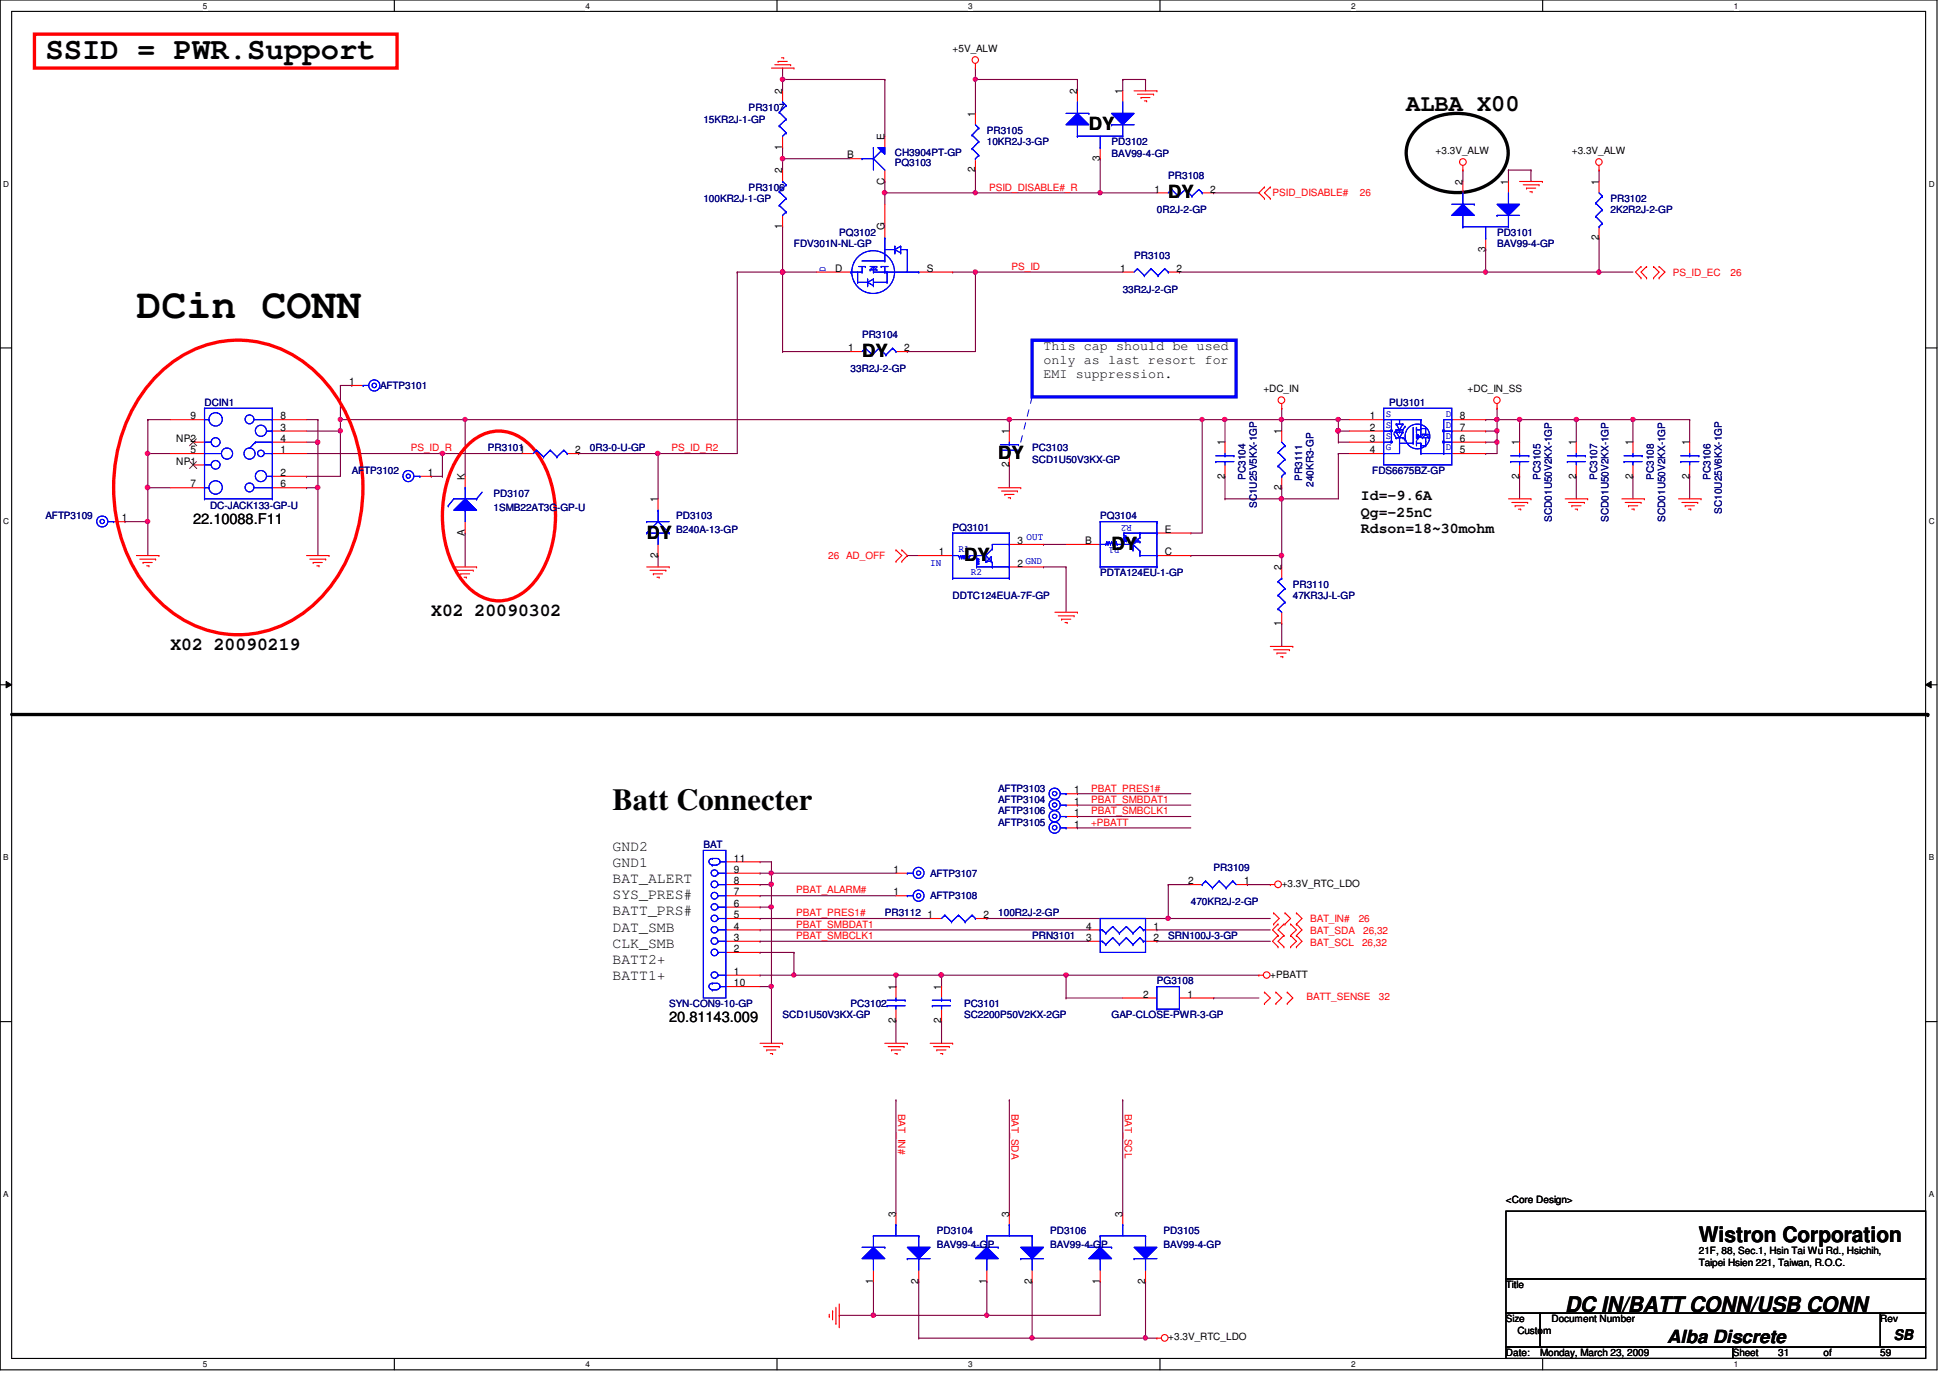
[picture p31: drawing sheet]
<svg xmlns="http://www.w3.org/2000/svg" width="297mm" height="210mm" viewBox="0 0 297 210" stroke-linecap="round" stroke-linejoin="round" font-family="sans-serif">
<defs><g id="words">
<text font-size="6.3" x="20.8" y="48.5">DCin CONN</text>
<g font-size="4.7">
<text x="6.9" y="9.1">SSID = PWR.Support</text>
<text x="93.3" y="123.4">Batt Connecter</text>
</g>
<text font-size="3.6" x="214.2" y="16.8">ALBA X00</text>
<g font-size="3.3">
<text x="258.8" y="189.2">Wistron Corporation</text>
<text x="238.4" y="199.9">DC IN/BATT CONN/USB CONN</text>
</g>
<g font-size="2.8">
<text x="165.9" y="19.9">DY</text>
<text x="178" y="30.2">DY</text>
<text x="131.3" y="54.4">DY</text>
<text x="152.1" y="69.9">DY</text>
<text x="98.5" y="82">DY</text>
<text x="169.3" y="83.8">DY</text>
<text x="146.9" y="85.5">DY</text>
<text x="65.7" y="93.9">X02 20090302</text>
<text x="25.9" y="99.1">X02 20090219</text>
<text x="254" y="204.6">Alba Discrete</text>
</g>
<g font-size="2.2">
<text x="207.3" y="76.2">Id=-9.6A</text>
<text x="29.4" y="79.8">22.10088.F11</text>
<text x="207.3" y="78.7">Qg=-25nC</text>
<text x="207.3" y="81.2">Rdson=18~30mohm</text>
<text x="93.3" y="129.6">GND2</text>
<text x="93.3" y="132.1">GND1</text>
<text x="93.3" y="134.5">BAT_ALERT</text>
<text x="93.3" y="137">SYS_PRES#</text>
<text x="93.3" y="139.4">BATT_PRS#</text>
<text x="93.3" y="141.9">DAT_SMB</text>
<text x="93.3" y="144.4">CLK_SMB</text>
<text x="93.3" y="146.8">BATT2+</text>
<text x="93.3" y="149.3">BATT1+</text>
<text x="101.9" y="155.7">20.81143.009</text>
<text x="288.5" y="204.1">SB</text>
</g>
<g font-size="2">
<text x="159" y="53.4">This cap should be used</text>
<text x="159" y="55.5">only as last resort for</text>
<text x="159" y="57.6">EMI suppression.</text>
</g>
<g font-size="1.6">
<text x="119.2" y="14.3" transform="rotate(-90 119.2 14.3)">2</text>
<text x="148.5" y="17.8" transform="rotate(-90 148.5 17.8)">1</text>
<text x="164.1" y="14.3" transform="rotate(-90 164.1 14.3)">2</text>
<text x="171" y="14.3" transform="rotate(-90 171 14.3)">1</text>
<text x="119.2" y="22.8" transform="rotate(-90 119.2 22.8)">1</text>
<text x="134.7" y="21.3" transform="rotate(-90 134.7 21.3)">E</text>
<text x="119.2" y="26.4" transform="rotate(-90 119.2 26.4)">2</text>
<text x="129" y="24.1">B</text>
<text x="134.7" y="28.2" transform="rotate(-90 134.7 28.2)">C</text>
<text x="148.5" y="26.2" transform="rotate(-90 148.5 26.2)">2</text>
<text x="167.6" y="24.6" transform="rotate(-90 167.6 24.6)">3</text>
<text x="175.8" y="29.3">1</text>
<text x="184.4" y="29.3">2</text>
<text x="222.8" y="28.2" transform="rotate(-90 222.8 28.2)">2</text>
<text x="229.7" y="28.2" transform="rotate(-90 229.7 28.2)">1</text>
<text x="243.5" y="28.2" transform="rotate(-90 243.5 28.2)">1</text>
<text x="119.2" y="34.9" transform="rotate(-90 119.2 34.9)">1</text>
<text x="134.7" y="35.1" transform="rotate(-90 134.7 35.1)">G</text>
<text x="127.2" y="41.4">D</text>
<text x="141.2" y="41.4">S</text>
<text x="170.6" y="41.4">1</text>
<text x="179.2" y="41.4">2</text>
<text x="226.3" y="38.4" transform="rotate(-90 226.3 38.4)">3</text>
<text x="243.5" y="36.6" transform="rotate(-90 243.5 36.6)">2</text>
<text x="129.2" y="53.5">1</text>
<text x="137.7" y="53.5">2</text>
<text x="53.2" y="58.7">1</text>
<text x="29" y="63.9">9</text>
<text x="42.7" y="63.9">8</text>
<text x="42.7" y="65.6">3</text>
<text x="208.7" y="63.9">1</text>
<text x="208.7" y="65.6">2</text>
<text x="222.4" y="65.6">7</text>
<text x="222.4" y="63.9">8</text>
<text x="26.8" y="67.3">NP2</text>
<text x="26.8" y="70.8">NP1</text>
<text x="29" y="69">5</text>
<text x="42.7" y="69">1</text>
<text x="42.7" y="67.3">4</text>
<text x="79.1" y="69">1</text>
<text x="87.6" y="69">2</text>
<text x="153.7" y="71.2" transform="rotate(-90 153.7 71.2)">2</text>
<text x="153.7" y="66.1" transform="rotate(-90 153.7 66.1)">1</text>
<text x="186.6" y="67.9" transform="rotate(-90 186.6 67.9)">1</text>
<text x="195.2" y="66.1" transform="rotate(-90 195.2 66.1)">1</text>
<text x="208.7" y="67.3">3</text>
<text x="208.7" y="69">4</text>
<text x="222.4" y="69">5</text>
<text x="222.4" y="67.3">6</text>
<text x="231.4" y="67.9" transform="rotate(-90 231.4 67.9)">1</text>
<text x="240.1" y="67.9" transform="rotate(-90 240.1 67.9)">1</text>
<text x="248.7" y="67.9" transform="rotate(-90 248.7 67.9)">1</text>
<text x="257.3" y="67.9" transform="rotate(-90 257.3 67.9)">1</text>
<text x="29" y="74.3">7</text>
<text x="42.7" y="72.5">2</text>
<text x="42.7" y="74.3">6</text>
<text x="65.2" y="72.5">1</text>
<text x="70.8" y="73.1" transform="rotate(-90 70.8 73.1)">K</text>
<text x="100.2" y="76.5" transform="rotate(-90 100.2 76.5)">1</text>
<text x="186.6" y="72.9" transform="rotate(-90 186.6 72.9)">2</text>
<text x="195.2" y="74.6" transform="rotate(-90 195.2 74.6)">2</text>
<text x="231.4" y="72.9" transform="rotate(-90 231.4 72.9)">2</text>
<text x="240.1" y="72.9" transform="rotate(-90 240.1 72.9)">2</text>
<text x="248.7" y="72.9" transform="rotate(-90 248.7 72.9)">2</text>
<text x="257.3" y="72.9" transform="rotate(-90 257.3 72.9)">2</text>
<text x="18.5" y="79.4">1</text>
<text x="70.8" y="81.7" transform="rotate(-90 70.8 81.7)">A</text>
<text x="155" y="82.9">3</text>
<text x="165.3" y="82.9">B</text>
<text x="177.5" y="81.2">E</text>
<text x="100.2" y="85" transform="rotate(-90 100.2 85)">2</text>
<text x="143" y="84.6">1</text>
<text x="155" y="86.3">2</text>
<text x="177.5" y="84.6">C</text>
<text x="195.2" y="86.9" transform="rotate(-90 195.2 86.9)">2</text>
<text x="195.2" y="95.3" transform="rotate(-90 195.2 95.3)">1</text>
<text x="163.6" y="122.6">1</text>
<text x="163.6" y="124.3">1</text>
<text x="163.6" y="120.9">1</text>
<text x="111.8" y="131.2">11</text>
<text x="163.6" y="126.1">1</text>
<text x="111.8" y="136.4">7</text>
<text x="111.8" y="134.7">8</text>
<text x="111.8" y="133">9</text>
<text x="136.1" y="136.4">1</text>
<text x="136.1" y="133">1</text>
<text x="181" y="134.7">2</text>
<text x="189.5" y="134.7">1</text>
<text x="111.8" y="143.3">3</text>
<text x="111.8" y="141.6">4</text>
<text x="111.8" y="139.9">5</text>
<text x="111.8" y="138.1">6</text>
<text x="141.3" y="139.9">1</text>
<text x="149.8" y="139.9">2</text>
<text x="165.5" y="143.3">3</text>
<text x="165.5" y="141.6">4</text>
<text x="175.7" y="141.6">1</text>
<text x="175.7" y="143.3">2</text>
<text x="111.8" y="148.5">1</text>
<text x="111.8" y="145">2</text>
<text x="111.8" y="150.2">10</text>
<text x="136.4" y="155.8" transform="rotate(-90 136.4 155.8)">2</text>
<text x="136.4" y="150.8" transform="rotate(-90 136.4 150.8)">1</text>
<text x="143.4" y="155.8" transform="rotate(-90 143.4 155.8)">2</text>
<text x="143.4" y="150.8" transform="rotate(-90 143.4 150.8)">1</text>
<text x="174.1" y="152">2</text>
<text x="180.9" y="152">1</text>
<text x="136.4" y="185.3" transform="rotate(-90 136.4 185.3)">3</text>
<text x="153.7" y="185.3" transform="rotate(-90 153.7 185.3)">3</text>
<text x="171" y="185.3" transform="rotate(-90 171 185.3)">3</text>
<text x="133" y="195.5" transform="rotate(-90 133 195.5)">1</text>
<text x="139.9" y="195.5" transform="rotate(-90 139.9 195.5)">2</text>
<text x="150.3" y="195.5" transform="rotate(-90 150.3 195.5)">1</text>
<text x="157.2" y="195.5" transform="rotate(-90 157.2 195.5)">2</text>
<text x="167.6" y="195.5" transform="rotate(-90 167.6 195.5)">1</text>
<text x="174.5" y="195.5" transform="rotate(-90 174.5 195.5)">2</text>
</g>
<g font-size="1.5">
<text x="145.1" y="8">+5V_ALW</text>
<text x="218.7" y="23.5">+3.3V_ALW</text>
<text x="239.4" y="23.5">+3.3V_ALW</text>
<text x="192.4" y="59.8">+DC_IN</text>
<text x="223.6" y="59.8">+DC_IN_SS</text>
<text x="195.2" y="135.1">+3.3V_RTC_LDO</text>
<text x="193.5" y="148.9">+PBATT</text>
<text x="229.4" y="183.3">&lt;Core Design&gt;</text>
<text x="258.8" y="191.1">21F, 88, Sec.1, Hsin Tai Wu Rd., Hsichih,</text>
<text x="229.4" y="196.2">Title</text>
<text x="258.8" y="192.8">Taipei Hsien 221, Taiwan, R.O.C.</text>
<text x="229.4" y="201.4">Size</text>
<text x="231.1" y="203.2">Custom</text>
<text x="236.3" y="201.4">Document Number</text>
<text x="286.4" y="201.4">Rev</text>
<text x="178" y="204.2">+3.3V_RTC_LDO</text>
<text x="229.4" y="206.6">Date:</text>
<text x="234.6" y="206.6">Monday, March 23, 2009</text>
<text x="263.9" y="206.6">Sheet</text>
<text x="270.9" y="206.6">31</text>
<text x="277.8" y="206.6">of</text>
<text x="286.4" y="206.6">59</text>
</g>
<g font-size="1.5" fill="#000080">
<text x="114" y="16.9">PR3107</text>
<text x="107.1" y="18.7">15KR2J-1-GP</text>
<text x="136.3" y="23.7">CH3904PT-GP</text>
<text x="150.3" y="20.4">PR3105</text>
<text x="150.3" y="22.1">10KR2J-3-GP</text>
<text x="169.3" y="22.1">PD3102</text>
<text x="169.3" y="23.9">BAV99-4-GP</text>
<text x="114" y="29">PR3106</text>
<text x="136.3" y="25.2">PQ3103</text>
<text x="178" y="27.3">PR3108</text>
<text x="107.1" y="30.8">100KR2J-1-GP</text>
<text x="127.8" y="35.9">PQ3102</text>
<text x="176.2" y="32.5">0R2J-2-GP</text>
<text x="228" y="35.9">PD3101</text>
<text x="245.3" y="30.8">PR3102</text>
<text x="245.3" y="32.5">2K2R2J-2-GP</text>
<text x="120.9" y="37.7">FDV301N-NL-GP</text>
<text x="172.8" y="39.4">PR3103</text>
<text x="228" y="37.7">BAV99-4-GP</text>
<text x="171" y="44.6">33R2J-2-GP</text>
<text x="131.3" y="51.5">PR3104</text>
<text x="57.9" y="59.3">AFTP3101</text>
<text x="129.6" y="56.7">33R2J-2-GP</text>
<text x="31.2" y="61.8">DCIN1</text>
<text x="211.6" y="61.8">PU3101</text>
<text x="74.3" y="68.7">PR3101</text>
<text x="89.9" y="68.7">0R3-0-U-GP</text>
<text x="157.2" y="68.7">PC3103</text>
<text x="157.2" y="70.5">SCD1U50V3KX-GP</text>
<text x="32" y="77.6">DC-JACK133-GP-U</text>
<text x="53.6" y="72.2">AFTP3102</text>
<text x="75.2" y="75.7">PD3107</text>
<text x="75.2" y="77.8">1SMB22AT3G-GP-U</text>
<text x="189.7" y="73.1" transform="rotate(-90 189.7 73.1)">PC3104</text>
<text x="191.5" y="77.4" transform="rotate(-90 191.5 77.4)">SC1U25V5KX-1GP</text>
<text x="198.4" y="73.2" transform="rotate(-90 198.4 73.2)">PR3111</text>
<text x="200.1" y="74.1" transform="rotate(-90 200.1 74.1)">240KR3-GP</text>
<text x="209" y="72.2">FDS6675BZ-GP</text>
<text x="234.7" y="73.1" transform="rotate(-90 234.7 73.1)">PC3105</text>
<text x="243.3" y="73.1" transform="rotate(-90 243.3 73.1)">PC3107</text>
<text x="251.9" y="73.1" transform="rotate(-90 251.9 73.1)">PC3108</text>
<text x="260.6" y="73.1" transform="rotate(-90 260.6 73.1)">PC3106</text>
<text x="6.9" y="79.1">AFTP3109</text>
<text x="103" y="79.1">PD3103</text>
<text x="103" y="81.2">B240A-13-GP</text>
<text x="145.1" y="80.9">PQ3101</text>
<text x="167.6" y="79.1">PQ3104</text>
<text x="236.4" y="79.5" transform="rotate(-90 236.4 79.5)">SCD01U50V2KX-1GP</text>
<text x="245" y="79.5" transform="rotate(-90 245 79.5)">SCD01U50V2KX-1GP</text>
<text x="253.7" y="79.5" transform="rotate(-90 253.7 79.5)">SCD01U50V2KX-1GP</text>
<text x="262.3" y="78.2" transform="rotate(-90 262.3 78.2)">SC10U25V6KX-1GP</text>
<text x="167.6" y="87.8">PDTA124EU-1-GP</text>
<text x="196.9" y="89.5">PR3110</text>
<text x="145.1" y="91.2">DDTC124EUA-7F-GP</text>
<text x="196.9" y="91.2">47KR3J-L-GP</text>
<text x="152.1" y="122.3">AFTP3104</text>
<text x="152.1" y="125.8">AFTP3105</text>
<text x="152.1" y="124">AFTP3106</text>
<text x="152.1" y="120.6">AFTP3103</text>
<text x="107.1" y="129.2">BAT</text>
<text x="141.7" y="137">AFTP3108</text>
<text x="141.7" y="133.5">AFTP3107</text>
<text x="181.4" y="137.8">470KR2J-2-GP</text>
<text x="184.9" y="132.7">PR3109</text>
<text x="134.8" y="139.6">PR3112</text>
<text x="152.1" y="139.6">100R2J-2-GP</text>
<text x="157.2" y="143">PRN3101</text>
<text x="178" y="143">SRN100J-3-GP</text>
<text x="176.2" y="149.9">PG3108</text>
<text x="101.9" y="153.4">SYN-CON9-10-GP</text>
<text x="119.2" y="155.1">SCD1U50V3KX-GP</text>
<text x="129.6" y="153.4">PC3102</text>
<text x="146.9" y="153.4">PC3101</text>
<text x="146.9" y="155.1">SC2200P50V2KX-2GP</text>
<text x="169.3" y="155.1">GAP-CLOSE-PWR-3-GP</text>
<text x="142.7" y="188">PD3104</text>
<text x="142.7" y="190">BAV99-4-GP</text>
<text x="160" y="188">PD3106</text>
<text x="160" y="190">BAV99-4-GP</text>
<text x="177.2" y="188">PD3105</text>
<text x="177.2" y="190">BAV99-4-GP</text>
</g>
<g font-size="1.5" fill="#f00">
<text x="150.7" y="29">PSID_DISABLE#_R</text>
<text x="193.8" y="29.9">PSID_DISABLE#</text>
<text x="207.1" y="29.9">26</text>
<text x="154.1" y="41.1">PS_ID</text>
<text x="254.8" y="42">PS_ID_EC</text>
<text x="263.6" y="42">26</text>
<text x="62.6" y="68.7">PS_ID_R</text>
<text x="102.3" y="68.7">PS_ID_R2</text>
<text x="126.1" y="85.2">26 AD_OFF</text>
<text x="166.2" y="124">PBAT_SMBCLK1</text>
<text x="166.2" y="122.3">PBAT_SMBDAT1</text>
<text x="166.2" y="120.6">PBAT_PRES1#</text>
<text x="166.2" y="125.8">+PBATT</text>
<text x="121.3" y="136.1">PBAT_ALARM#</text>
<text x="121.3" y="143">PBAT_SMBCLK1</text>
<text x="121.3" y="139.6">PBAT_PRES1#</text>
<text x="121.3" y="141.3">PBAT_SMBDAT1</text>
<text x="199.6" y="140.5">BAT_IN#</text>
<text x="199.6" y="142.3">BAT_SDA</text>
<text x="207" y="140.5">26</text>
<text x="207.6" y="142.3">26,32</text>
<text x="199.6" y="144.1">BAT_SCL</text>
<text x="207.5" y="144.1">26,32</text>
<text x="199" y="152.4">BATT_SENSE</text>
<text x="210.1" y="152.4">32</text>
<text x="136.8" y="169.6" transform="rotate(90 136.8 169.6)">BAT_IN#</text>
<text x="154.1" y="169.6" transform="rotate(90 154.1 169.6)">BAT_SDA</text>
<text x="171.4" y="169.6" transform="rotate(90 171.4 169.6)">BAT_SCL</text>
</g>
<g font-size="1.5" fill="#00f">
<text x="125.7" y="41.4" transform="rotate(-90 125.7 41.4)">D</text>
<text x="211.1" y="63.6">S</text>
<text x="211.1" y="65.2">S</text>
<text x="220.3" y="65.2">D</text>
<text x="220.3" y="63.6">D</text>
<text x="211.1" y="66.9">S</text>
<text x="211.1" y="68.6">G</text>
<text x="220.3" y="68.6">D</text>
<text x="220.3" y="66.9">D</text>
<text x="156.4" y="82.3">OUT</text>
<text x="170.5" y="83.4" transform="rotate(180 170.5 83.4)">R1</text>
<text x="172.4" y="79.9" transform="rotate(180 172.4 79.9)">R2</text>
<text x="141.7" y="86.2">IN</text>
<text x="146" y="84.2">R1</text>
<text x="147.9" y="87.6">R2</text>
<text x="156.2" y="85.9">GND</text>
</g>
<g font-size="1.3">
<text x="30.9" y="1.4">5</text>
<text x="89.2" y="1.4">4</text>
<text x="147.5" y="1.4">3</text>
<text x="205.8" y="1.4">2</text>
<text x="264.1" y="1.4">1</text>
<text x=".5" y="28.5">D</text>
<text x="293.8" y="28.5">D</text>
<text x=".5" y="79.8">C</text>
<text x="293.8" y="79.8">C</text>
<text x=".5" y="131.1">B</text>
<text x="293.8" y="131.1">B</text>
<text x=".5" y="182.4">A</text>
<text x="293.8" y="182.4">A</text>
<text x="30.9" y="208.3">5</text>
<text x="89.2" y="208.3">4</text>
<text x="147.5" y="208.3">3</text>
<text x="205.8" y="208.3">2</text>
<text x="264.1" y="208.3">1</text>
</g>
</g></defs>
<path d="M0 0h295.1v208.7h-295.1zM1.8 1.7h291.5v205.2h-291.5z" fill="none" stroke="#000" stroke-width=".17"/>
<g fill="#fff">
<path d="M30.9 .2h.7v1.4h-.7z"/>
<path d="M30.9 207.1h.7v1.4h-.7z"/>
</g>
<path d="M60.1 0v1.7M60.1 206.9v1.8" fill="none" stroke="#000" stroke-width=".17"/>
<g fill="#fff">
<path d="M89.2 .2h.7v1.4h-.7z"/>
<path d="M89.2 207.1h.7v1.4h-.7z"/>
</g>
<path d="M118.4 0v1.7M118.4 206.9v1.8" fill="none" stroke="#000" stroke-width=".17"/>
<g fill="#fff">
<path d="M147.5 .2h.7v1.4h-.7z"/>
<path d="M147.5 207.1h.7v1.4h-.7z"/>
</g>
<path d="M176.7 0v1.7M176.7 206.9v1.8" fill="none" stroke="#000" stroke-width=".17"/>
<g fill="#fff">
<path d="M205.8 .2h.7v1.4h-.7z"/>
<path d="M205.8 207.1h.7v1.4h-.7z"/>
</g>
<path d="M235 0v1.7M235 206.9v1.8" fill="none" stroke="#000" stroke-width=".17"/>
<g fill="#fff">
<path d="M264.1 .2h.7v1.4h-.7z"/>
<path d="M264.1 207.1h.7v1.4h-.7z"/>
<path d="M.5 27.3h.9v1.4h-.9z"/>
<path d="M293.8 27.3h.9v1.4h-.9z"/>
<path d="M.5 78.6h.9v1.4h-.9z"/>
<path d="M293.8 78.6h.9v1.4h-.9z"/>
</g>
<path d="M0 53h1.8M293.3 53h1.8" fill="none" stroke="#000" stroke-width=".17"/>
<g fill="#fff">
<path d="M.5 129.9h.8v1.4h-.8z"/>
<path d="M293.8 129.9h.8v1.4h-.8z"/>
</g>
<path d="M0 104.3h1.8M293.3 104.3h1.8" fill="none" stroke="#000" stroke-width=".17"/>
<path d="M.9 103.8l.9 .5-.9 .5zM293.3 104.3l.9-.5v1z" fill="#000"/>
<path d="M.9 103.8l.9 .5-.9 .5zM293.3 104.3l.9-.5v1z" fill="none" stroke="#000" stroke-width=".15"/>
<g fill="#fff">
<path d="M.5 181.2h.8v1.4h-.8z"/>
<path d="M293.8 181.2h.8v1.4h-.8z"/>
</g>
<path d="M0 155.6h1.8M293.3 155.6h1.8" fill="none" stroke="#000" stroke-width=".17"/>
<path d="M171 12.1h.1M171 12.1h3.5M186.6 76h.1M195.2 74.3h.1M195.2 74.3v1.7h-8.6M240.1 63.9h.1M240.1 63.9h8.6" fill="none" stroke="#800040" stroke-width=".17"/>
<circle cx="240.1" cy="63.9" r=".33" fill="#f0f"/>
<circle cx="240.1" cy="63.9" r=".33" fill="none" stroke="#f0f" stroke-width=".17"/>
<path d="M134.8 29.4h.1M134.8 29.4v1.7M243.6 25.9h.1M243.6 25.9v1.7M183.1 63.9h.1M183.1 63.9v17.3M240.1 72.6h.1M240.1 63.9h.1M240.1 63.9v3.5M240.1 72.6v3.4" fill="none" stroke="#800040" stroke-width=".17"/>
<circle cx="183.1" cy="63.9" r=".32" fill="#f0f"/>
<circle cx="183.1" cy="63.9" r=".32" fill="none" stroke="#f0f" stroke-width=".17"/>
<path d="M119.2 24.2h.1M119.2 24.2v1.7M226.3 69.1h.1M228 67.4h.1M228 67.4v1.7h-1.7M248.7 72.6h.1M248.7 63.9h.1M248.7 63.9v3.5M248.7 72.6v3.4" fill="none" stroke="#800040" stroke-width=".17"/>
<circle cx="228" cy="67.3" r=".33" fill="#f0f"/>
<circle cx="228" cy="67.3" r=".33" fill="none" stroke="#f0f" stroke-width=".17"/>
<path d="M243.6 36.3h.1M243.6 36.3v5.1M226.3 67.4h.1M228 65.7h.1M228 65.7v1.7h-1.7" fill="none" stroke="#800040" stroke-width=".17"/>
<circle cx="228" cy="65.6" r=".33" fill="#f0f"/>
<circle cx="228" cy="65.6" r=".33" fill="none" stroke="#f0f" stroke-width=".17"/>
<path d="M148.6 12.1h.1M148.6 12.1h15.5M186.6 72.6h.1M186.6 72.6v3.4M257.4 72.6h.1M257.4 72.6v3.4" fill="none" stroke="#800040" stroke-width=".17"/>
<circle cx="148.6" cy="12.1" r=".32" fill="#f0f"/>
<circle cx="148.6" cy="12.1" r=".32" fill="none" stroke="#f0f" stroke-width=".17"/>
<path d="M164.1 12.1h.1M164.1 12.1v1.7M174.5 12.1h.1M174.5 12.1v1.7M195.2 76h.1M195.2 76h8.7M203.9 67.4h.1M203.9 67.4h1.7" fill="none" stroke="#800040" stroke-width=".17"/>
<circle cx="195.2" cy="76" r=".34" fill="#f0f"/>
<circle cx="195.2" cy="76" r=".34" fill="none" stroke="#f0f" stroke-width=".17"/>
<path d="M119.2 53.6h.1M119.2 41.4h.1M119.2 53.6h10.4M119.2 41.4v12.2" fill="none" stroke="#800040" stroke-width=".17"/>
<circle cx="119.2" cy="41.4" r=".34" fill="#f0f"/>
<circle cx="119.2" cy="41.4" r=".34" fill="none" stroke="#f0f" stroke-width=".17"/>
<path d="M119.2 10.4h.1M119.2 10.4v1.7M119.2 34.5h.1M119.2 34.5v6.9M119.2 41.4h.1M119.2 41.4h5.2M153.8 63.9h.1M153.8 63.9v1.8M153.8 63.9h32.8M183.1 63.9h.1" fill="none" stroke="#800040" stroke-width=".17"/>
<circle cx="153.8" cy="63.9" r=".33" fill="#f0f"/>
<circle cx="153.8" cy="63.9" r=".33" fill="none" stroke="#f0f" stroke-width=".17"/>
<path d="M228 63.9h.1M228 63.9h3.5" fill="none" stroke="#800040" stroke-width=".17"/>
<circle cx="228" cy="63.9" r=".32" fill="#f0f"/>
<circle cx="228" cy="63.9" r=".32" fill="none" stroke="#f0f" stroke-width=".17"/>
<path d="M134.8 12.1h.1M134.8 12.1v8.6M179.7 41.4h.1M179.7 41.4h46.6M195.2 62.2h.1M195.2 62.2v1.7M203.9 65.7h.1M203.9 65.7h1.7M203.9 65.7v1.7" fill="none" stroke="#800040" stroke-width=".17"/>
<circle cx="203.8" cy="65.6" r=".34" fill="#f0f"/>
<circle cx="203.8" cy="65.6" r=".34" fill="none" stroke="#f0f" stroke-width=".17"/>
<g fill="none" stroke="#800040" stroke-width=".17">
<path d="M119.2 12.1h.1M119.2 12.1h15.6M148.6 12.1h.1M148.6 12.1v5.2M167.6 24.2h.1M167.6 24.2v5.2M138.2 53.6h.1M138.2 53.6h10.4M145.1 41.4h.1M145.1 41.4h25.9M148.6 41.4h.1M153.8 70.8h.1"/>
<path d="M153.8 70.8v3.5M186.6 63.9h.1M186.6 63.9v3.5M226.3 63.9h.1M228 62.2h.1M228 62.2v1.7h-1.7M138.2 84.6h.1M138.2 84.6h1.8"/>
</g>
<circle cx="119.2" cy="12.1" r=".33" fill="#f0f"/>
<circle cx="119.2" cy="12.1" r=".33" fill="none" stroke="#f0f" stroke-width=".17"/>
<path d="M119.2 12.1h.1M119.2 12.1v1.7M226.3 38h.1M226.3 38v3.4M243.6 41.4h.1M243.6 41.4h5.1" fill="none" stroke="#800040" stroke-width=".17"/>
<circle cx="243.5" cy="41.4" r=".33" fill="#f0f"/>
<circle cx="243.5" cy="41.4" r=".33" fill="none" stroke="#f0f" stroke-width=".17"/>
<path d="M226.3 41.4h.1M226.3 41.4h17.3" fill="none" stroke="#800040" stroke-width=".17"/>
<circle cx="226.3" cy="41.4" r=".33" fill="#f0f"/>
<circle cx="226.3" cy="41.4" r=".33" fill="none" stroke="#f0f" stroke-width=".17"/>
<path d="M148.6 10.4h.1M148.6 10.4v1.7M148.6 29.4h.1M148.6 29.4h19" fill="none" stroke="#800040" stroke-width=".17"/>
<circle cx="148.6" cy="29.4" r=".32" fill="#f0f"/>
<circle cx="148.6" cy="29.4" r=".32" fill="none" stroke="#f0f" stroke-width=".17"/>
<path d="M171 12.1h.1M171 12.1v1.7M195.2 63.9h.1M195.2 63.9h8.7M203.9 69.1h.1M203.9 69.1h1.7M203.9 69.1v6.9M231.5 72.6h.1M231.5 63.9h.1M231.5 63.9h8.6M231.5 63.9v3.5M231.5 72.6v3.4" fill="none" stroke="#800040" stroke-width=".17"/>
<circle cx="231.5" cy="63.9" r=".33" fill="#f0f"/>
<circle cx="231.5" cy="63.9" r=".33" fill="none" stroke="#f0f" stroke-width=".17"/>
<path d="M186.6 63.9h.1M186.6 63.9h8.6" fill="none" stroke="#800040" stroke-width=".17"/>
<circle cx="195.2" cy="63.9" r=".33" fill="#f0f"/>
<circle cx="195.2" cy="63.9" r=".33" fill="none" stroke="#f0f" stroke-width=".17"/>
<circle cx="186.6" cy="63.9" r=".33" fill="#f0f"/>
<circle cx="186.6" cy="63.9" r=".33" fill="none" stroke="#f0f" stroke-width=".17"/>
<g fill="none" stroke="#800040" stroke-width=".17">
<path d="M222.8 25.9h.1M222.8 25.9v1.7M229.8 25.9h.1M229.8 25.9h3.4M229.8 25.9v1.7M233.2 25.9h.1M233.2 25.9v1.7M148.6 41.4h.1M148.6 41.4v12.2M195.2 63.9h.1M195.2 63.9v1.8M159 82.9h.1"/>
<path d="M159 82.9h3.4"/>
</g>
<circle cx="148.5" cy="41.4" r=".33" fill="#f0f"/>
<circle cx="148.5" cy="41.4" r=".33" fill="none" stroke="#f0f" stroke-width=".17"/>
<path d="M148.6 25.9h.1M148.6 25.9v3.5M167.6 29.4h.1M167.6 29.4h8.6" fill="none" stroke="#800040" stroke-width=".17"/>
<circle cx="167.6" cy="29.4" r=".32" fill="#f0f"/>
<circle cx="167.6" cy="29.4" r=".32" fill="none" stroke="#f0f" stroke-width=".17"/>
<path d="M226.3 65.7h.1M228 63.9h.1M228 63.9v1.8h-1.7" fill="none" stroke="#800040" stroke-width=".17"/>
<circle cx="228" cy="63.9" r=".32" fill="#f0f"/>
<circle cx="228" cy="63.9" r=".32" fill="none" stroke="#f0f" stroke-width=".17"/>
<path d="M119.2 24.2h.1M119.2 24.2h10.4" fill="none" stroke="#800040" stroke-width=".17"/>
<circle cx="119.2" cy="24.2" r=".34" fill="#f0f"/>
<circle cx="119.2" cy="24.2" r=".34" fill="none" stroke="#f0f" stroke-width=".17"/>
<path d="M119.2 22.5h.1M119.2 22.5v1.7M248.7 63.9h.1M248.7 63.9h8.7" fill="none" stroke="#800040" stroke-width=".17"/>
<circle cx="248.8" cy="63.9" r=".33" fill="#f0f"/>
<circle cx="248.8" cy="63.9" r=".33" fill="none" stroke="#f0f" stroke-width=".17"/>
<path d="M203.9 63.9h.1M203.9 63.9v1.8M257.4 63.9h.1M257.4 63.9v3.5" fill="none" stroke="#800040" stroke-width=".17"/>
<circle cx="203.8" cy="65.6" r=".34" fill="#f0f"/>
<circle cx="203.8" cy="65.6" r=".34" fill="none" stroke="#f0f" stroke-width=".17"/>
<circle cx="203.8" cy="63.9" r=".33" fill="#f0f"/>
<circle cx="203.8" cy="63.9" r=".33" fill="none" stroke="#f0f" stroke-width=".17"/>
<path d="M195.2 76h.1M195.2 76v8.6h-13.8M203.9 63.9h.1M203.9 63.9h1.7M181.4 84.6h.1" fill="none" stroke="#800040" stroke-width=".17"/>
<circle cx="195.2" cy="84.6" r=".34" fill="#f0f"/>
<circle cx="195.2" cy="84.6" r=".34" fill="none" stroke="#f0f" stroke-width=".17"/>
<path d="M112.3 41.4h.1M112.3 41.4h6.9M159 86.4h.1M159 86.4h3.4M162.4 86.4h.1M162.4 86.4v6.9M181.4 81.2h.1M181.4 81.2h1.7M195.2 95h.1M195.2 84.6h.1M195.2 84.6v1.8M195.2 95v3.5" fill="none" stroke="#800040" stroke-width=".17"/>
<circle cx="119.2" cy="41.4" r=".34" fill="#f0f"/>
<circle cx="119.2" cy="41.4" r=".34" fill="none" stroke="#f0f" stroke-width=".17"/>
<path d="M134.8 27.6h.1M134.8 29.4h.1M134.8 29.4h13.8M134.8 27.6v1.8M184.9 29.4h.1M184.9 29.4h6.9" fill="none" stroke="#800040" stroke-width=".17"/>
<circle cx="134.8" cy="29.4" r=".33" fill="#f0f"/>
<circle cx="134.8" cy="29.4" r=".33" fill="none" stroke="#f0f" stroke-width=".17"/>
<path d="M67.4 69.1h.1M67.4 69.1h12.1" fill="none" stroke="#800040" stroke-width=".17"/>
<circle cx="67.4" cy="69.1" r=".33" fill="#f0f"/>
<circle cx="67.4" cy="69.1" r=".33" fill="none" stroke="#f0f" stroke-width=".17"/>
<path d="M88.1 69.1h.1M88.1 69.1h24.2M100.2 69.1h.1M100.2 69.1v6.9M100.2 84.6h.1M100.2 84.6v1.8" fill="none" stroke="#800040" stroke-width=".17"/>
<circle cx="100.2" cy="69.1" r=".33" fill="#f0f"/>
<circle cx="100.2" cy="69.1" r=".33" fill="none" stroke="#f0f" stroke-width=".17"/>
<path d="M70.9 63.9h.1M70.9 63.9v8.7M70.9 63.9h82.9M70.9 81.2h.1M70.9 81.2v5.2" fill="none" stroke="#800040" stroke-width=".17"/>
<circle cx="70.8" cy="63.9" r=".32" fill="#f0f"/>
<circle cx="70.8" cy="63.9" r=".32" fill="none" stroke="#f0f" stroke-width=".17"/>
<path d="M112.3 41.4h.1M112.3 41.4v27.7M22.5 69.1h.1M22.5 79.5h.1M22.5 69.1h3.4M22.5 79.5v5.1M65.7 72.6h.1M65.7 72.6h1.7M67.4 72.6h.1M67.4 69.1v3.5" fill="none" stroke="#800040" stroke-width=".17"/>
<circle cx="22.5" cy="79.4" r=".33" fill="#f0f"/>
<circle cx="22.5" cy="79.4" r=".33" fill="none" stroke="#f0f" stroke-width=".17"/>
<path d="M48.4 74.3h.1M48.4 74.3v10.3" fill="none" stroke="#800040" stroke-width=".17"/>
<circle cx="48.4" cy="74.2" r=".34" fill="#f0f"/>
<circle cx="48.4" cy="74.2" r=".34" fill="none" stroke="#f0f" stroke-width=".17"/>
<path d="M22.5 74.3h.1M22.5 69.1h.1M22.5 74.3h3.4M22.5 69.1v5.2M46.7 74.3h.1M46.7 74.3h1.7M51.9 63.9h.1M51.9 63.9h19" fill="none" stroke="#800040" stroke-width=".17"/>
<circle cx="51.8" cy="63.9" r=".32" fill="#f0f"/>
<circle cx="51.8" cy="63.9" r=".32" fill="none" stroke="#f0f" stroke-width=".17"/>
<path d="M115.8 133h.1M115.8 133h1.7M117.5 133h.1M117.5 133v1.7" fill="none" stroke="#800040" stroke-width=".17"/>
<circle cx="117.5" cy="133" r=".33" fill="#f0f"/>
<circle cx="117.5" cy="133" r=".33" fill="none" stroke="#f0f" stroke-width=".17"/>
<path d="M115.8 134.7h.1M115.8 134.7h1.7M117.5 134.7h.1M117.5 134.7v3.5" fill="none" stroke="#800040" stroke-width=".17"/>
<circle cx="117.5" cy="138.1" r=".33" fill="#f0f"/>
<circle cx="117.5" cy="138.1" r=".33" fill="none" stroke="#f0f" stroke-width=".17"/>
<circle cx="117.5" cy="134.7" r=".34" fill="#f0f"/>
<circle cx="117.5" cy="134.7" r=".34" fill="none" stroke="#f0f" stroke-width=".17"/>
<path d="M136.5 155.4h.1M136.5 150.3h.1M136.5 148.5h.1M136.5 148.5h6.9v1.8M136.5 148.5v1.8M136.5 155.4v3.5M143.4 155.4h.1M143.4 150.3h.1M143.4 155.4v3.5M162.4 148.5h.1M162.4 148.5v3.5M162.4 148.5h29.4" fill="none" stroke="#800040" stroke-width=".17"/>
<circle cx="143.4" cy="148.5" r=".33" fill="#f0f"/>
<circle cx="143.4" cy="148.5" r=".33" fill="none" stroke="#f0f" stroke-width=".17"/>
<circle cx="136.5" cy="148.5" r=".33" fill="#f0f"/>
<circle cx="136.5" cy="148.5" r=".33" fill="none" stroke="#f0f" stroke-width=".17"/>
<g fill="none" stroke="#800040" stroke-width=".17">
<path d="M115.8 138.2h.1M115.8 136.4h.1M115.8 138.2h1.7M115.8 136.4h20.7M117.5 133h.1M117.5 133h19M164.1 124.4h.1M164.1 122.6h.1M164.1 120.9h.1M164.1 126.1h.1M164.1 124.4h17.3M164.1 122.6h17.3"/>
<path d="M164.1 120.9h17.3M164.1 126.1h17.3M143.4 148.5h.1M143.4 148.5h19M162.4 152h.1M162.4 152h8.6M184.9 152h.1M184.9 152h6.9"/>
</g>
<circle cx="162.4" cy="148.5" r=".33" fill="#f0f"/>
<circle cx="162.4" cy="148.5" r=".33" fill="none" stroke="#f0f" stroke-width=".17"/>
<circle cx="143.4" cy="148.5" r=".33" fill="#f0f"/>
<circle cx="143.4" cy="148.5" r=".33" fill="none" stroke="#f0f" stroke-width=".17"/>
<path d="M178 139.9h.1M178 139.9h15.5M176.2 143.4h.1M176.2 143.4h17.3" fill="none" stroke="#800040" stroke-width=".17"/>
<circle cx="177.9" cy="139.9" r=".33" fill="#f0f"/>
<circle cx="177.9" cy="139.9" r=".33" fill="none" stroke="#f0f" stroke-width=".17"/>
<g fill="none" stroke="#800040" stroke-width=".17">
<path d="M115.8 139.9h.1M115.8 139.9h25.9M150.3 139.9h.1M178 134.7h.1M178 134.7h3.4M178 134.7v5.2h-27.7M190 134.7h.1M190 134.7h3.5M115.8 143.4h.1M115.8 141.6h.1M115.8 143.4h50.1M115.8 141.6h50.1"/>
<path d="M120.9 148.5h.1M120.9 148.5h15.6M176.2 141.6h.1M176.2 141.6h17.3"/>
</g>
<circle cx="120.9" cy="148.5" r=".32" fill="#f0f"/>
<circle cx="120.9" cy="148.5" r=".32" fill="none" stroke="#f0f" stroke-width=".17"/>
<path d="M115.8 131.3h.1M115.8 131.3h1.7M117.5 131.3h.1M117.5 131.3v1.7M157.2 203.8h.1M157.2 203.8h17.3" fill="none" stroke="#800040" stroke-width=".17"/>
<circle cx="174.5" cy="203.8" r=".33" fill="#f0f"/>
<circle cx="174.5" cy="203.8" r=".33" fill="none" stroke="#f0f" stroke-width=".17"/>
<circle cx="157.2" cy="203.8" r=".33" fill="#f0f"/>
<circle cx="157.2" cy="203.8" r=".33" fill="none" stroke="#f0f" stroke-width=".17"/>
<g fill="none" stroke="#800040" stroke-width=".17">
<path d="M136.5 167.6h.1M136.5 167.6v17.2M153.8 167.6h.1M153.8 167.6v17.2M171 167.6h.1M171 167.6v17.2M133 195.2h.1M133 195.2v5.2M140 195.2h.1M140 195.2v8.6M157.2 195.2h.1M157.2 195.2v8.6h-17.2"/>
<path d="M140 203.8h.1M150.3 200.4h.1M150.3 200.4h17.3"/>
</g>
<circle cx="150.3" cy="200.3" r=".32" fill="#f0f"/>
<circle cx="150.3" cy="200.3" r=".32" fill="none" stroke="#f0f" stroke-width=".17"/>
<path d="M150.3 195.2h.1M150.3 195.2v5.2M167.6 195.2h.1M167.6 195.2v5.2M174.5 195.2h.1M174.5 195.2v8.6M127.8 200.4h.1M127.8 200.4h5.2M174.5 203.8h.1M174.5 203.8h1.7" fill="none" stroke="#800040" stroke-width=".17"/>
<circle cx="133" cy="200.3" r=".32" fill="#f0f"/>
<circle cx="133" cy="200.3" r=".32" fill="none" stroke="#f0f" stroke-width=".17"/>
<path d="M115.8 145.1h.1M115.8 148.5h.1M115.8 145.1h5.1M120.9 145.1h.1M120.9 145.1v3.4h-5.1M133 200.4h.1M133 200.4h17.3" fill="none" stroke="#800040" stroke-width=".17"/>
<circle cx="133" cy="200.3" r=".32" fill="#f0f"/>
<circle cx="133" cy="200.3" r=".32" fill="none" stroke="#f0f" stroke-width=".17"/>
<path d="M22.5 74.3h.1M22.5 74.3v5.2" fill="none" stroke="#800040" stroke-width=".17"/>
<circle cx="22.5" cy="74.2" r=".34" fill="#f0f"/>
<circle cx="22.5" cy="74.2" r=".34" fill="none" stroke="#f0f" stroke-width=".17"/>
<path d="M117.5 150.3h.1M117.5 150.3v8.6" fill="none" stroke="#800040" stroke-width=".17"/>
<circle cx="117.5" cy="150.3" r=".33" fill="#f0f"/>
<circle cx="117.5" cy="150.3" r=".33" fill="none" stroke="#f0f" stroke-width=".17"/>
<path d="M46.7 65.7h5.2M51.9 65.7h.1M51.9 63.9h.1M51.9 63.9v8.7M117.5 138.2h.1M117.5 138.2v12.1M115.8 150.3h1.7M117.5 150.3h.1" fill="none" stroke="#800040" stroke-width=".17"/>
<circle cx="51.8" cy="65.6" r=".33" fill="#f0f"/>
<circle cx="51.8" cy="65.6" r=".33" fill="none" stroke="#f0f" stroke-width=".17"/>
<path d="M46.7 72.6h.1M46.7 72.6h5.2M46.7 69.1h20.7M46.7 63.9h1.7M48.4 63.9h.1M48.4 67.4h.1M48.4 63.9v3.5M67.4 69.1h.1" fill="none" stroke="#800040" stroke-width=".17"/>
<circle cx="48.4" cy="67.3" r=".34" fill="#f0f"/>
<circle cx="48.4" cy="67.3" r=".34" fill="none" stroke="#f0f" stroke-width=".17"/>
<path d="M51.9 58.7h.1M51.9 58.7v5.2M51.9 58.7h1.7M53.6 58.7h.1M22.5 63.9h.1M22.5 63.9v5.2M46.7 67.4h1.7M48.4 67.4h.1M48.4 74.3h.1M48.4 67.4v6.9" fill="none" stroke="#800040" stroke-width=".17"/>
<circle cx="22.5" cy="69.1" r=".33" fill="#f0f"/>
<circle cx="22.5" cy="69.1" r=".33" fill="none" stroke="#f0f" stroke-width=".17"/>
<path d="M19 79.5h.1M19 79.5h3.5M22.5 63.9h.1M22.5 63.9h3.4" fill="none" stroke="#800040" stroke-width=".17"/>
<g fill="none" stroke="#f00" stroke-width=".17">
<path d="M117.5 10.4h3.4M118 9.9h2.4M118.5 9.4h.1M118.5 9.4h1.4M119 8.8h.4M119.2 13.8v1.7M119.4 8.8h.1M120.4 9.9h.1M120.9 10.4h.1M148.6 10.4h.1M148.6 9.7v.7M172.8 13.8h3.4"/>
<path d="M173.3 14.4h2.4M173.8 14.9h.1M173.8 14.9h1.4M174.3 15.4h.4M174.7 15.4h.1M175.7 14.4h.1M176.2 13.8h.1M119.2 20.7v1.8M129.6 24.2h1.7M134.8 20.7v1.8M134.8 25.9v1.7M134.8 31.1v5.2"/>
<path d="M176.2 29.4h1.8M183.1 29.4h1.8M192.6 28.5h.1M192.6 30.2h.1M192.6 28.5l-.8 .9 .8 .8M193.5 30.2h.1M193.5 28.5h.1M193.5 28.5l-.9 .9 .9 .8M222.8 25.9h.1M222.8 25.2v.7M231.5 27.6h3.4M232 28.2h2.4"/>
<path d="M232.5 28.7h.1M232.5 28.7h1.4M233 29.2h.4M233.4 29.2h.1M234.4 28.2h.1M234.9 27.6h.1M243.6 25.9h.1M243.6 25.2v.7M243.6 27.6v1.8M243.6 34.5v1.8M53.6 58.7h1.7M124.4 41.4h5.2"/>
<path d="M140 41.4h5.1M250 42.3h.1M250 40.6h.1M250 40.6l-.9 .8 .9 .9M250.8 42.3h.1M250.8 40.6h.1M250.8 40.6l-.8 .8 .8 .9M251.9 40.6h.1M251.9 42.3h.1M251.9 40.6l.8 .8-.8 .9M252.7 42.3h.1M252.7 40.6h.1"/>
<path d="M252.7 40.6l.9 .8-.9 .9M17.3 79.5h1.7M25.9 74.3h5.3M25.9 63.9h5.3M25.9 69.1h5.3M29.4 67.4h1.8M29.4 70.8h1.8M41.5 74.3h5.2M41.5 63.9h5.2M41.5 67.4h5.2M41.5 69.1h5.2M41.5 65.7h5.2"/>
<path d="M41.5 72.6h5.2M152.1 74.3h3.4M152.6 74.8h2.4M153.1 75.3h.1M153.1 75.3h1.4M153.6 75.8h.3M153.9 75.8h.1M155 74.8h.1M155.5 74.3h.1M186.6 67.4v1.7M186.6 70.8v1.8M195.2 62.2h.1"/>
<path d="M195.2 61.5v.7M195.2 65.7v1.7M195.2 72.6v1.7M228 62.2h.1M228 61.5v.7M229.8 76h3.4M230.3 76.5h2.4M230.8 77h.1M230.8 77h1.4M231.3 77.6h.3M231.5 67.4v1.7M231.5 70.8v1.8"/>
<path d="M231.6 77.6h.1M232.7 76.5h.1M233.2 76h.1M238.4 76h3.4M238.9 76.5h2.4M239.4 77h.1M239.4 77h1.4M239.9 77.6h.4M240.3 77.6h.1M241.3 76.5h.1M241.8 76h.1M247.1 76h3.4"/>
<path d="M247.6 76.5h2.4M248.1 77h.1M248.1 77h1.4M248.6 77.6h.3M248.9 77.6h.1M250 76.5h.1M250.5 76h.1M255.7 76h3.4M256.2 76.5h2.4M256.7 77h.1M256.7 77h1.4M257.2 77.6h.4"/>
<path d="M257.6 77.6h.1M258.6 76.5h.1M259.1 76h.1M20.8 84.6h3.4M21.3 85.2h2.4M21.8 85.7h.1M21.8 85.7h1.4M22.3 86.2h.4M22.7 86.2h.1M23.7 85.2h.1M24.2 84.6h.1M46.7 84.6h3.4"/>
<path d="M47.2 85.2h2.4M47.7 85.7h.1M47.7 85.7h1.4M48.3 86.2h.3M48.6 86.2h.1M49.6 85.2h.1M50.1 84.6h.1M69.1 86.4h3.5M69.6 86.9h2.5M70.2 87.4h.1M70.2 87.4h1.3M70.7 87.9h.3"/>
<path d="M71 87.9h.1M72.1 86.9h.1M72.6 86.4h.1M98.5 86.4h3.4M99 86.9h2.4M99.5 87.4h.1M99.5 87.4h1.4M100.1 87.9h.3M100.4 87.9h.1M101.4 86.9h.1M101.9 86.4h.1M136.5 85.5h.1"/>
<path d="M136.5 83.8h.1M136.5 83.8l.9 .8-.9 .9M137.4 83.8h.1M137.4 85.5h.1M137.4 83.8l.8 .8-.8 .9M160.7 93.3h3.4M161.2 93.8h2.4M161.7 94.3h.1M161.7 94.3h1.4M162.2 94.8h.4M162.6 94.8h.1M163.6 93.8h.1"/>
<path d="M164.1 93.3h.1M193.5 98.5h3.4M194 99h2.4M194.5 99.5h.1M194.5 99.5h1.4M196.4 99h.1M196.9 98.5h.1M195.1 100h.3M195.4 100h.1M136.5 136.4h1.7M162.4 122.6h1.7M162.4 126.1h1.7"/>
<path d="M193.5 134.7h.1M193.5 134.7h.7M194 139.1h.1M194 139.1l.9 .8-.9 .9M195.7 139.1h.1M195.7 139.1l.9 .8-.9 .9M197.5 139.1h.1M197.5 139.1l.8 .8-.8 .9M115.8 158.9h3.4M116.3 159.4h2.4M116.8 159.9h.1M116.8 159.9h1.4"/>
<path d="M118.7 159.4h.1M119.2 158.9h.1M134.8 158.9h3.4M135.3 159.4h2.4M135.8 159.9h.1M135.8 159.9h1.4M137.7 159.4h.1M138.2 158.9h.1M141.7 158.9h3.4M142.2 159.4h2.4M142.7 159.9h.1M142.7 159.9h1.4"/>
<path d="M143.4 150.3v1.7M143.4 153.7v1.7M144.6 159.4h.1M145.1 158.9h.1M165.9 141.6h1.7M165.9 143.4h1.7M174.5 141.6h1.7M174.5 143.4h1.7M191.8 148.5h.1M191.8 148.5h.6M192.6 152.9h.1M192.6 151.1h.1"/>
<path d="M192.6 151.1l.9 .9-.9 .9M194 140.8h.1M194.3 151.1h.1M194.3 152.9h.1M194.3 151.1l.9 .9-.9 .9M194.7 142.5h.1M194.7 144.2h.1M194.7 140.8h.1M194.7 142.5l-.9 .9 .9 .8M194.7 140.8l-.9 .8 .9 .9M195.6 142.5h.1M195.6 144.2h.1"/>
<path d="M195.6 140.8h.1M195.6 142.5l-.9 .9 .9 .8M195.6 140.8l-.9 .8 .9 .9M195.7 140.8h.1M196.1 152.9h.1M196.1 151.1h.1M196.1 151.1l.8 .9-.8 .9M196.6 144.2h.1M196.6 142.5h.1M196.6 140.8h.1M196.6 142.5l.9 .9-.9 .8M196.6 140.8l.9 .8-.9 .9"/>
<path d="M197.5 140.8h.1M197.5 142.5h.1M197.5 144.2h.1M197.5 142.5l.8 .9-.8 .8M197.5 140.8l.8 .8-.8 .9M117.3 160.5h.4M117.7 160.5h.1M136.3 160.5h.3M136.6 160.5h.1M143.3 160.5h.3M143.6 160.5h.1M126.8 199.7h.1"/>
<path d="M126.8 199.7v1.3M127.3 199.1v2.5M127.8 198.6v3.5M126.3 200.5h.1M126.3 200.2v.3M127.3 201.6h.1M127.8 202.1h.1M176.2 203.8h.1M176.2 203.8h.7"/>
<circle cx="148.6" cy="9.1" r=".5"/>
<circle cx="222.8" cy="24.7" r=".51"/>
<circle cx="243.5" cy="24.7" r=".5"/>
<circle cx="195.2" cy="61" r=".51"/>
<circle cx="228" cy="61" r=".5"/>
<circle cx="194.7" cy="134.7" r=".51"/>
<circle cx="193" cy="148.5" r=".5"/>
<circle cx="177.4" cy="203.8" r=".51"/>
</g>
<path d="M229.4 184.5h63.9v10.3h-63.9zM229.4 194.8h63.9v5.2h-63.9zM229.4 200h5.2v5.2h-5.2zM229.4 205.2h34.5v1.7h-34.5zM234.6 200h51.8v5.2h-51.8zM263.9 205.2h29.4v1.7h-29.4zM286.4 200h6.9v5.2h-6.9z" fill="none" stroke="#000" stroke-width=".17"/>
<path d="M157.2 51.8h31.1v8.7h-31.1z" fill="none" stroke="#00f" stroke-width=".51"/>
<path d="M155.5 67.4l1.7-6.9M157.2 60.5h.1" fill="none" stroke="#00f" stroke-width=".15" stroke-dasharray="1 1 1 1 1 1 1 1"/>
<path d="M5.2 5.2h55.3v5.2h-55.3zM24.6 56.6a16.8 16.8 0 0 1 23.4 0 24.9 24.9 0 0 1 6.2 25.1 20.7 20.7 0 0 1-13.1 14.3 16.9 16.9 0 0 1-17.7-5.3 25.5 25.5 0 0 1-3-28.8 21.5 21.5 0 0 1 4.2-5.3zM71.4 67.7a6.3 6.3 0 0 1 9.2 0 15 15 0 0 1 4 10.9 15.5 15.5 0 0 1-4 10.9 6.3 6.3 0 0 1-9.2 0 15.1 15.1 0 0 1-4-10.9 15.4 15.4 0 0 1 4-10.9z" fill="none" stroke="#f00" stroke-width=".51"/>
<path d="M216.1 19.3a9.2 9.2 0 0 1 12.4 .7 5 5 0 0 1-.7 7.3 9.2 9.2 0 0 1-12.3-.7 5 5 0 0 1 .6-7.3zM1.8 108.8h291.9" fill="none" stroke="#000" stroke-width=".51"/>
<circle cx="293.7" cy="108.8" r=".25" fill="#000"/>
<g fill="none" stroke="#00f" stroke-width=".17">
<path d="M118.7 19.2h.1M118.7 17.1h.1M118.7 19.2l1.1 1M118.7 17.1l1.1 1.1M119.2 15.5h.1M119.2 15.5l.6 .6M119.8 18.2h.1M119.8 16.1h.1M119.8 18.2l-1.1 1M119.8 16.1l-1.1 1M119.8 20.2h.1M119.8 20.2l-.6 .5"/>
<path d="M131.3 39.8h3.5M134.8 39.8h.1M134.8 36.3h.1M134.8 36.3v3.5M134.8 38h1.5M136.3 38h.1M136.3 38.5h.1M136.3 37.5h.1M136.3 37.5v1M136.3 38l.9 .5M137.2 38.5h.1M137.2 37.5h.1"/>
<path d="M137.2 38h1M137.2 37.5v1M137.2 37.5l-.9 .5M138.2 38h.1M138.2 38v3.4M178.5 28.9h.1M178.5 28.9l-.5 .5M178.5 28.9l1 1M179.5 29.9h.1M180.5 28.9h.1M180.5 28.9l-1 1M180.5 28.9l1.1 1"/>
<path d="M181.6 29.9h.1M182.6 28.9h.1M182.6 28.9l-1 1M182.6 28.9l.5 .5M183.1 29.4h.1M243.1 30.9h.1M243.1 33h.1M243.1 30.9l1 1.1M243.1 33l1 1M243.6 34.5h.1M243.6 29.4l.5 .5M244.1 29.9h.1"/>
<path d="M244.1 32h.1M244.1 34h.1M244.1 29.9l-1 1M244.1 32l-1 1M244.1 34l-.5 .5M55.3 58.7h.1M55.3 58.7h.9M129.6 41.4h.1M129.6 41.4h1.7M130.6 43h.1M130.6 41.4v1.6M130.6 43h1.6"/>
<path d="M130.8 40.6h1M131.3 41.4h.1M131.3 40.6v.8M131.8 40.6h.1M132.2 43h.1M132.2 43.5h.1M132.2 42.5h.1M132.2 42.5v1M132.2 43l.8 .5M132.5 41.1h.1M132.5 40.6h1.1M132.5 41.1h1.1"/>
<path d="M133 41.4h.1M133 40.6h.1M133 43.5h.1M133 42.5h.1M133 41.4h7M133 40.6v.8M133 42.5v1M133 40.6l-.5 .5M133 40.6l.6 .5M133 43h2.1M133 42.5l-.8 .5M133.6 40.6h.1"/>
<path d="M133.6 41.1h.1M134.2 40.6h.1M134.2 40.6h1.1M134.8 41.4h.1M134.8 40.6v.8M135.1 43h.1M135.1 41.4h.1M135.1 41.4v1.6M140 41.4h.1M16.5 79.5h.8M17.3 79.5h.1M31.2 63.9h.1"/>
<path d="M31.2 67.4h.1M31.2 70.8h.1M31.2 74.3h.1M31.2 62.2h.1M31.2 76h.1M31.2 69.1h.1M31.2 63.9h.6M31.2 67.4h1M31.2 70.8h1M31.2 74.3h.6M31.2 62.2v13.8M31.2 62.2h10.3"/>
<path d="M31.2 76h10.3M31.2 69.1h2.5M38.7 63.9h2.8M38.7 74.3h2.8M38.9 67.4h.1M38.9 67.4h2.6M38.9 67.4l-.8 .8M40.3 69.1h1.2M40.6 72.6h.9M40.6 65.7h.9M41.5 62.2h.1M41.5 76h.1"/>
<path d="M41.5 63.9h.1M41.5 74.3h.1M41.5 72.6h.1M41.5 69.1h.1M41.5 65.7h.1M41.5 67.4h.1M41.5 62.2v13.8M185.2 70.3h.1M185.2 69.4h2.8M185.2 70.3h2.8M186.6 69.4h.1M186.6 70.3h.1"/>
<path d="M186.6 69.1v.3M186.6 70.3v.5M188 69.4h.1M194.7 68.9h.1M194.7 71h.1M194.7 68.9l1 1.1M194.7 71l1 1.1M195.2 72.6h.1M195.2 67.4l.5 .5M195.7 67.9h.1M195.7 70h.1M195.7 72.1h.1"/>
<path d="M195.7 67.9l-1 1M195.7 70l-1 1M195.7 72.1l-.5 .5M230.1 70.3h.1M230.1 69.4h2.8M230.1 70.3h2.8M231.5 69.4h.1M231.5 70.3h.1M231.5 69.1v.3M231.5 70.3v.5M232.9 69.4h.1M138.2 136.4h.1"/>
<path d="M138.2 136.4h.9M161.5 122.6h.9M161.5 126.1h.9M162.4 122.6h.1M162.4 126.1h.1M167.6 139.9h6.9v5.2h-6.9zM142 153.2h.1M142 152.4h2.8M142 153.2h2.8M143.4 152.4h.1M143.4 153.2h.1M143.4 152v.4"/>
<path d="M143.4 153.2v.5M144.8 152.4h.1M167.6 141.6h.1M167.6 141.6h.3M167.6 143.4h.3M167.9 141.6h.1M167.9 143.4h.1M167.9 141.6l.5 .6M167.9 143.4l.5 .5M168.4 142.2h.1M168.4 143.9h.1M169.5 141.1h.1"/>
<path d="M169.5 142.8h.1M169.5 141.1l1 1.1M169.5 141.1l-1.1 1.1M169.5 142.8l-1.1 1.1M169.5 142.8l1 1.1M170.5 142.2h.1M170.5 143.9h.1M171.6 141.1h.1M171.6 142.8h.1M171.6 141.1l1 1.1M171.6 141.1l-1.1 1.1M171.6 142.8l-1.1 1.1"/>
<path d="M171.6 142.8l1 1.1M172.6 142.2h.1M172.6 143.9h.1M173.6 141.1h.1M173.6 142.8h.1M173.6 141.1l.6 .5M173.6 141.1l-1 1.1M173.6 142.8l-1 1.1M173.6 142.8l.6 .6M174.2 141.6h.1M174.2 143.4h.1M174.2 141.6h.3"/>
<path d="M174.2 143.4h.3M174.5 143.4h.1"/>
<circle cx="57" cy="58.7" r=".85"/>
<circle cx="57" cy="58.7" r=".34"/>
<circle cx="133" cy="41.4" r="3.3"/>
<circle cx="15.6" cy="79.4" r=".84"/>
<circle cx="15.6" cy="79.4" r=".33"/>
<circle cx="32.8" cy="74.3" r="1.02"/>
<circle cx="32.8" cy="63.9" r="1.02"/>
<circle cx="32.8" cy="67.3" r=".68"/>
<circle cx="32.9" cy="70.8" r=".67"/>
<circle cx="34.6" cy="69.1" r=".85"/>
<circle cx="38" cy="69.1" r=".85"/>
<circle cx="38" cy="74.2" r=".68"/>
<circle cx="38" cy="63.9" r=".68"/>
<circle cx="39.7" cy="65.6" r=".85"/>
<circle cx="39.7" cy="72.5" r=".85"/>
<circle cx="39.8" cy="69.1" r=".5"/>
<circle cx="139.9" cy="136.4" r=".33"/>
<circle cx="139.9" cy="136.4" r=".84"/>
<circle cx="160.6" cy="126.1" r=".85"/>
<circle cx="160.6" cy="126.1" r=".34"/>
<circle cx="160.7" cy="122.6" r=".84"/>
<circle cx="160.7" cy="122.6" r=".33"/>
</g>
<path d="M28.9 66.8l1.1 1.1M28.9 70.3l1.1 1.1M29.9 66.8l-1 1.1M29.9 70.3l-1 1.1" fill="none" stroke="#804000" stroke-width=".15"/>
<path d="M133.7 22.5h1.1v1z" fill-rule="evenodd" fill="#00f"/>
<path d="M131.3 24.2h.1M131.3 24.2h1.7M133 24.2h.1M133 22.5h.1M133 24.2l1.8 1.7M133 22.5v3.4M133.7 22.5h1.1v1zM134.2 23h.1M134.2 23l-1.2 1.2" fill="none" stroke="#00f" stroke-width=".17"/>
<path d="M133.7 22.5h1.1v1z" fill-rule="evenodd" fill="#00f"/>
<g fill="none" stroke="#00f" stroke-width=".17">
<path d="M148.6 19l.5 .5M149.1 19.5h.1M149.1 19.5l-1 1.1M131.3 24.2h.1M131.3 24.2h1.7M133 24.2h.1M133 22.5h.1M133 24.2l1.8 1.7M133 22.5v3.4M133.7 22.5h1.1v1zM134.2 23h.1M134.2 23l-1.2 1.2"/>
<path d="M148.1 20.6h.1M148.1 22.6h.1M148.1 20.6l1 1M148.1 22.6l1 1.1M148.6 24.2h.1M149.1 21.6h.1M149.1 23.7h.1M149.1 21.6l-1 1M149.1 23.7l-.5 .5M173.3 40.9h.1M173.3 40.9l-.5 .5M173.3 40.9l1 1.1"/>
<path d="M174.3 42h.1M175.3 40.9h.1M175.3 40.9l-1 1.1M175.3 40.9l1.1 1.1M176.4 42h.1M177.4 40.9h.1M177.4 40.9l-1 1.1M177.4 40.9l.6 .5M178 41.4h.1M152.4 68.6h.1M152.4 67.7h2.7M152.4 68.6h2.7"/>
<path d="M153.8 67.7h.1M153.8 68.6h.1M153.8 67.4v.3M153.8 68.6v.5M155.1 67.7h.1M194.7 92.8h.1M194.7 90.7h.1M194.7 88.6h.1M194.7 92.8l.5 .5M194.7 90.7l1 1M194.7 88.6l1 1.1M195.2 88.1h.1"/>
<path d="M195.2 88.1l-.5 .5M195.7 91.7h.1M195.7 89.7h.1M195.7 91.7l-1 1.1M195.7 89.7l-1 1M107.1 129.5h3.5v22.5h-3.5zM108.5 130.8h.1M108.5 130.8h.7a.49 .49 0 0 1 .5 .5 .49 .49 0 0 1-.5 .4M108.5 131.8h.1M108.5 130.8a.49 .49 0 0 0-.5 .5 .49 .49 0 0 0 .5 .4M108.5 131.8h.7M109.4 136.4h.1"/>
<path d="M109.4 133h.1M109.4 139.9h.1M109.4 138.2h.1M109.4 134.7h.1M109.4 136.4h1.2M109.4 133h1.2M109.4 139.9h1.2M109.4 138.2h1.2M109.4 134.7h1.2M109.7 131.3h.1M109.7 131.3h.9M161.5 124.4h.9"/>
<path d="M162.4 124.4h.1M183.1 134.7h.1M183.6 134.2h.1M183.6 134.2l1.1 1.1M183.6 134.2l-.5 .5M184.7 135.3h.1M185.7 134.2h.1M185.7 134.2l1.1 1.1M185.7 134.2l-1 1.1M186.8 135.3h.1M187.8 134.2h.1M187.8 134.2l.5 .5"/>
<path d="M187.8 134.2l-1 1.1M108.5 149.8h.1M108.5 149.8h.7a.49 .49 0 0 1 .5 .5 .49 .49 0 0 1-.5 .4M108.5 150.8h.1M108.5 149.8a.49 .49 0 0 0-.5 .5 .49 .49 0 0 0 .5 .4M108.5 150.8h.7M109.4 141.6h.1M109.4 145.1h.1M109.4 148.5h.1M109.4 143.4h.1M109.4 141.6h1.2M109.4 145.1h1.2"/>
<path d="M109.4 148.5h1.2M109.4 143.4h1.2M109.7 150.3h.1M109.7 150.3h.9M176.2 153.7h.1M176.2 150.3h.1M176.2 150.3h3.5M176.2 153.7h3.5M176.2 150.3v3.4M179.7 153.7h.1M179.7 150.3h.1M179.7 150.3v3.4"/>
<circle cx="108.8" cy="134.7" r=".51"/>
<circle cx="108.8" cy="136.4" r=".51"/>
<circle cx="108.8" cy="139.9" r=".5"/>
<circle cx="108.8" cy="138.1" r=".5"/>
<circle cx="108.8" cy="133" r=".5"/>
<circle cx="160.6" cy="124.3" r=".85"/>
<circle cx="160.7" cy="124.3" r=".33"/>
<circle cx="108.8" cy="145.1" r=".51"/>
<circle cx="108.8" cy="143.3" r=".51"/>
<circle cx="108.8" cy="141.6" r=".5"/>
<circle cx="108.8" cy="148.5" r=".5"/>
</g>
<g fill="none" stroke="#f00" stroke-width=".17">
<path d="M148.6 17.3v1.7M148.6 24.2v1.7M222.8 27.6v1.8M226.3 36.3v1.7M229.8 27.6v1.8M171 41.4h1.8M178 41.4h1.7M153.8 65.7v1.7M153.8 69.1v1.7M195.2 86.4v1.7M195.2 93.3v1.7M110.6 134.7h5.2"/>
<path d="M110.6 139.9h5.2M110.6 138.2h5.2M110.6 136.4h5.2M110.6 133h5.2M110.6 131.3h5.2M162.4 124.4h1.7M181.4 134.7h1.7M188.3 134.7h1.7M110.6 148.5h5.2M110.6 145.1h5.2M110.6 143.4h5.2M110.6 141.6h5.2"/>
<path d="M110.6 150.3h5.2M171 152h5.2M179.7 152h5.2"/>
</g>
<path d="M228 31.1h3.5l-1.7 1.7z" fill="#00f"/>
<path d="M222.8 34.5h.1M222.8 34.5h7M226.3 36.3h.1M226.3 34.5v1.8M228 31.1h3.5l-1.7 1.7zM228 32.8h.1M228 32.8h3.5M229.8 31.1h.1M229.8 34.5h.1M229.8 29.4v1.7M229.8 32.8v1.7" fill="none" stroke="#00f" stroke-width=".17"/>
<path d="M222.8 31.1l1.8 1.7h-3.5z" fill="#00f"/>
<path d="M221.1 31.1h3.5M222.8 31.1l1.8 1.7h-3.5zM222.8 31.1h.1M222.8 34.5h.1M222.8 29.4v1.7M222.8 32.8v1.7M224.6 31.1h.1" fill="none" stroke="#00f" stroke-width=".17"/>
<path d="M228 31.1h3.5l-1.7 1.7z" fill="#00f"/>
<path d="M222.8 34.5h.1M222.8 34.5h7M226.3 36.3h.1M226.3 34.5v1.8M228 31.1h3.5l-1.7 1.7zM228 32.8h.1M228 32.8h3.5M229.8 31.1h.1M229.8 34.5h.1M229.8 29.4v1.7M229.8 32.8v1.7" fill="none" stroke="#00f" stroke-width=".17"/>
<path d="M222.8 31.1l1.8 1.7h-3.5z" fill="#00f"/>
<g fill="none" stroke="#00f" stroke-width=".17">
<path d="M118.7 31.3h.1M118.7 29.2h.1M118.7 31.3l1.1 1M118.7 29.2l1.1 1M119.2 27.6h.1M119.2 27.6l.6 .6M119.8 32.3h.1M119.8 30.2h.1M119.8 28.2h.1M119.8 32.3l-.6 .5M119.8 30.2l-1.1 1.1M119.8 28.2l-1.1 1"/>
<path d="M221.1 31.1h3.5M222.8 31.1l1.8 1.7h-3.5zM222.8 31.1h.1M222.8 34.5h.1M222.8 29.4v1.7M222.8 32.8v1.7M224.6 31.1h.1M63.1 72.6h.9M64 72.6h.1M98.5 79.5h.1M98.5 79.5h3.4M100.2 79.5h.1"/>
<path d="M100.2 77.7h.1M100.2 79.5l1.7 1.7M100.2 79.5l-1.7 1.7M100.2 77.7v1.8M167.6 79.5h.1M167.6 79.5h8.6M167.6 79.5v6.9M176.2 79.6h.1M176.2 79.5h.1M176.2 79.5v6.9M238.8 70.3h.1M238.8 69.4h2.7"/>
<path d="M238.8 70.3h2.7M240.1 69.4h.1M240.1 70.3h.1M240.1 69.1v.3M240.1 70.3v.5M241.5 69.4h.1M247.4 70.3h.1M247.4 69.4h2.7M247.4 70.3h2.7M248.7 69.4h.1M248.7 70.3h.1M248.7 69.1v.3"/>
<path d="M248.7 70.3v.5M250.1 69.4h.1M98.5 81.2h.1M98.5 81.2h3.4M100.2 81.2h.1M100.2 81.2v1.7M101.9 81.2h.1M145.1 88.1h.1M145.1 81.2h.1M145.1 81.2h8.7M145.1 84.6h.9M145.1 88.1h8.7"/>
<path d="M145.1 81.2v6.9M146 84.6h.1M146 84.6l.2 .4M146.2 85h.1M146.3 84.6h.1M146.3 84.6l-.1 .4M146.3 84.6l.2 .4M146.5 85h.1M146.7 84.6h.1M146.7 84.6l-.2 .4M146.7 84.6l.2 .4M146.9 85h.1"/>
<path d="M147 84.6h.1M147 84.6l-.1 .4M147 84.6l.2 .4M147.2 85h.1M147.4 84.6h.1M147.4 84.6l-.2 .4M147.4 84.6l.2 .4M147.6 85h.1M147.7 84.6h.1M147.7 84.6h2.5M147.7 84.6l-.1 .4M148.8 85h.1"/>
<path d="M148.8 85.3h.1M148.8 85.7h.1M148.8 86h.1M148.8 86.4h.1M148.8 86.4h5M148.8 84.6v.4M148.8 86v.4M148.8 85l.3 .2M148.8 85.3l.3 .2M148.8 85.7l.3 .2M149.1 85.2h.1M149.1 85.5h.1"/>
<path d="M149.1 85.9h.1M149.1 85.2l-.3 .1M149.1 85.5l-.3 .2M149.1 85.9l-.3 .1M150.2 84.6h.1M150.2 83.8h.1M150.2 85.5h.1M150.2 83.8v1.7M150.2 84.6l1 1.1M150.3 85.5h.1M150.3 85.5h.7M151 84.8h.1"/>
<path d="M151 85.3h.1M151 85.5h.1M151 84.8l-.7 .7M151 84.8v.7M151.2 85.7h.1M151.2 86.4h.1M151.2 83.6h.1M151.2 82.9h.1M151.2 82.9h2.6M151.2 82.9v.7M151.2 85.7v.7M151.2 83.6l-1 1"/>
<path d="M153.8 86.4h.1M153.8 82.9h.1M153.8 87.9h.1M153.8 88.1h.1M153.8 81.2h.1M153.8 81.2v6.9M167.6 86.4h.1M167.6 82.9h.8M167.6 86.4h8.6M168.4 82.9h.1M168.6 82.5h.1M168.6 82.5l-.2 .4"/>
<path d="M168.6 82.5l.2 .4M168.8 82.9h.1M168.9 82.5h.1M168.9 82.5l-.1 .4M168.9 82.5l.3 .4M169.2 82.9h.1M169.3 82.5h.1M169.3 82.5l-.1 .4M169.3 82.5l.2 .4M169.5 82.9h.1M169.7 82.5h.1M169.7 82.5l-.2 .4"/>
<path d="M169.7 82.5l.1 .4M169.8 82.9h.1M170 82.5h.1M170 82.5l-.2 .4M170 82.5l.2 .4M170.2 82.9h.1M170.2 82.9h2.4M171.2 82.5h.1M171.2 82.2h.1M171.2 81.9h.1M171.2 81.5h.1M171.2 81.2h.1"/>
<path d="M171.2 81.2h5M171.2 81.2v.3M171.2 82.5v.4M171.2 82.2l.4 .2M171.2 81.9l.4 .1M171.2 81.5l.4 .2M171.6 82.4h.1M171.6 82h.1M171.6 81.7h.1M171.6 82.4l-.4 .1M171.6 82l-.4 .2M171.6 81.7l-.4 .2"/>
<path d="M172.6 82.9h.1M172.6 83.8h.1M172.6 82v1.8M172.6 82.9l1 1M172.9 81.9h.1M172.9 82.4h.1M172.9 82.5h.1M172.9 82.5h.7M172.9 81.9l.7 .6M172.9 81.9v.6M173.6 81.9h.1M173.6 81.2h.1"/>
<path d="M173.6 83.9h.1M173.6 84.6h.1M173.6 82.5h.1M173.6 81.9l-1 1M173.6 81.2v.7M173.6 83.9v.7M173.6 84.6h2.6M176.2 81.2h.1M176.2 84.6h.1M176.2 86.4h.1M143.9 139.4h.1M143.9 139.4l-.5 .5"/>
<path d="M143.9 139.4l1 1M146 139.4h.1M146 139.4l-1.1 1M146 139.4l1 1M148.1 139.4h.1M148.1 139.4l-1.1 1M148.1 139.4l.5 .5M148.6 139.9h.1M161.5 120.9h.9M162.4 120.9h.1M144.9 140.4h.1M147 140.4h.1"/>
<circle cx="62.2" cy="72.5" r=".84"/>
<circle cx="62.2" cy="72.5" r=".32"/>
<circle cx="160.6" cy="120.9" r=".85"/>
<circle cx="160.7" cy="120.9" r=".33"/>
</g>
<g fill="none" stroke="#f00" stroke-width=".17">
<path d="M119.2 25.9v1.7M119.2 32.8v1.7M64 72.6h1.7M100.2 76v1.7M240.1 67.4v1.7M240.1 70.8v1.8M248.7 67.4v1.7M248.7 70.8v1.8M100.2 82.9v1.7M140 84.6h5.1M153.8 82.9h5.2M153.8 86.4h5.2"/>
<path d="M162.4 82.9h5.2M176.2 81.2h5.2M176.2 84.6h5.2M141.7 139.9h1.7M148.6 139.9h1.7M162.4 120.9h1.7M167.6 193.5v1.7M171 184.8v1.8M174.5 193.5v1.7"/>
</g>
<path d="M165.9 191.7l1.7-1.7 1.7 1.7z" fill="#00f"/>
<path d="M165.9 191.7l1.7-1.7 1.7 1.7zM165.9 190h3.4M167.6 191.7h.1M167.6 188.3h.1M167.6 188.3v1.7M167.6 191.7v1.8M167.6 188.3h6.9M169.3 190h.1M171 186.6h.1M171 186.6v1.7M174.5 188.3h.1" fill="none" stroke="#00f" stroke-width=".17"/>
<path d="M172.8 190h3.4l-1.7 1.7z" fill="#00f"/>
<path d="M172.8 190h3.4l-1.7 1.7zM172.8 191.7h.1M172.8 191.7h3.4M174.5 191.7h.1M174.5 188.3h.1M174.5 188.3v1.7M174.5 191.7v1.8" fill="none" stroke="#00f" stroke-width=".17"/>
<path d="M165.9 191.7l1.7-1.7 1.7 1.7z" fill="#00f"/>
<path d="M165.9 191.7l1.7-1.7 1.7 1.7zM165.9 190h3.4M167.6 191.7h.1M167.6 188.3h.1M167.6 188.3v1.7M167.6 191.7v1.8M167.6 188.3h6.9M169.3 190h.1M171 186.6h.1M171 186.6v1.7M174.5 188.3h.1" fill="none" stroke="#00f" stroke-width=".17"/>
<path d="M172.8 190h3.4l-1.7 1.7z" fill="#00f"/>
<g fill="none" stroke="#00f" stroke-width=".17">
<path d="M131.8 53h.1M131.8 53l-.5 .6M131.8 53l1.1 1.1M132.9 54.1h.1M133.9 53h.1M133.9 53l-1 1.1M133.9 53l1.1 1.1M135 54.1h.1M136 53h.1M136 53l-1 1.1M136 53l.5 .6M136.5 53.6h.1"/>
<path d="M210.8 62.2h10.3v8.6h-10.3zM210.8 63.9h.1M210.8 69.1h.1M210.8 67.4h.1M210.8 63.9h5.6M210.8 65.7h1.2M211.8 65.5h.2v.2h-.2zM211.8 67.2h.2v.2h-.2zM212 63.9h.1M212 65.7h.1M212 63.9v3.5h-1.2M212.3 66.2l.4 .5"/>
<path d="M212.7 64.6h.1M212.7 65.8h.1M212.7 65.5h.1M212.7 66.7h.1M212.7 66.7h1M212.7 65.5h1M212.7 65.8l.5 .9M212.7 64.6h1M212.7 65.8h1M212.7 64.6l.5 .9M212.7 65.5l-.4 .5M213.2 67.5h.1"/>
<path d="M213.2 66.7h.1M213.2 65.5h.1M213.2 65.8h.1M213.2 63.9h.1M213.2 67.5h2.1M213.2 66.7v2.4h-2.4M213.2 63.9v.7M213.2 65.5v.3M213.7 66.7h.1M213.7 65.5h.1M213.7 65.8h.1M213.7 64.6h.1"/>
<path d="M213.7 65.8l-.5 .9M213.7 64.6l-.5 .9M213.7 66.7l.3 .3M214 64.9h.1M214 67h.1M214 64.9l-.3 .6M215.3 67.5h.1M215.3 65.1v2.4M215.8 67.5h.1M215.8 67.2h.1M215.8 65.5h.1M215.8 65.1h.1"/>
<path d="M215.8 65.8h.1M215.8 66.2h.1M215.8 67.5h.6M215.8 65.1v.7M215.8 66.2v.6M215.8 67.2v.7M215.8 66.5h.6M215.8 65.5h.6M215.9 66.8h.1M215.9 66.3h.1M215.9 66.2h.1M215.9 66.2v.6"/>
<path d="M215.9 66.2l.4 .3M216.3 66.5h.1M216.3 66.5l-.4 .3M216.4 67.9h.1M216.4 66.5h.1M216.4 69.1h.1M216.4 67.5h.1M216.4 65.3h.1M216.4 63.9h.1M216.4 67.9h.8M216.4 69.1h4.7M216.4 63.9v2.6"/>
<path d="M216.4 67.5v1.6M216.4 65.3h.8M216.7 66.2h.1M216.7 66.7h.1M216.7 66.2h1M216.7 66.7h1M217.2 66.2h.1M217.2 67.2h.1M217.2 67.9h.1M217.2 65.3h.1M217.2 66.2l-.5 .5M217.2 66.2l.5 .5"/>
<path d="M217.2 65.3v.9M217.2 66.7v1.2M217.7 66.2h.1M217.7 66.7h.1M219.8 67.2h.2v.2h-.2zM219.8 65.5h.2v.2h-.2zM219.9 69.1h.1M219.9 67.4h.1M219.9 67.4h1.2M219.9 65.7h1.2M221.1 63.9h.1M221.1 65.7h.1"/>
<path d="M221.1 63.9h-1.2v5.2M256 70.3h.1M256 69.4h2.8M256 70.3h2.8M257.4 69.4h.1M257.4 70.3h.1M257.4 69.1v.3M257.4 70.3v.5M258.8 69.4h.1M172.8 190h3.4l-1.7 1.7zM172.8 191.7h.1M172.8 191.7h3.4"/>
<path d="M174.5 191.7h.1M174.5 188.3h.1M174.5 188.3v1.7M174.5 191.7v1.8"/>
<circle cx="215.9" cy="66.5" r="1.89"/>
</g>
<g fill="none" stroke="#f00" stroke-width=".17">
<path d="M129.6 53.6h1.7M136.5 53.6h1.7M70.9 72.6v1.7M70.9 79.5v1.7M205.6 63.9h5.2M205.6 65.7h5.2M205.6 67.4h5.2M205.6 69.1h5.2M221.1 63.9h5.2M221.1 65.7h5.2M221.1 67.4h5.2M221.1 69.1h5.2"/>
<path d="M257.4 67.4v1.7M257.4 70.8v1.8"/>
</g>
<path d="M70.9 76l1.7 1.7h-3.5z" fill="#00f"/>
<path d="M68.3 77h.1M70.9 76l1.7 1.7h-3.5zM70.9 77.7h.1M70.9 74.3h.1M70.9 74.3v1.7M70.9 77.7v1.8M72.6 76h.1M72.6 76h-3.5l-.8 1M73.4 75l-.8 1" fill="none" stroke="#00f" stroke-width=".17"/>
<path d="M70.9 76l1.7 1.7h-3.5z" fill="#00f"/>
<g fill="none" stroke="#00f" stroke-width=".17">
<path d="M68.3 77h.1M70.9 76l1.7 1.7h-3.5zM70.9 77.7h.1M70.9 74.3h.1M70.9 74.3v1.7M70.9 77.7v1.8M72.6 76h.1M72.6 76h-3.5l-.8 1M73.4 75l-.8 1M135.1 153.2h.1M135.1 152.4h2.8M135.1 153.2h2.8"/>
<path d="M136.5 152.4h.1M136.5 153.2h.1M136.5 152v.4M136.5 153.2v.5M137.9 152.4h.1"/>
</g>
<path d="M136.5 150.3v1.7M136.5 153.7v1.7M150.3 193.5v1.7M153.8 184.8v1.8M157.2 193.5v1.7" fill="none" stroke="#f00" stroke-width=".17"/>
<path d="M150.3 190l1.8 1.7h-3.5z" fill="#00f"/>
<path d="M148.6 190h3.5M150.3 190l1.8 1.7h-3.5zM150.3 191.7h.1M150.3 188.3h.1M150.3 188.3v1.7M150.3 191.7v1.8M150.3 188.3h6.9M152.1 190h.1M153.8 186.6h.1M153.8 186.6v1.7M157.2 188.3h.1" fill="none" stroke="#00f" stroke-width=".17"/>
<path d="M155.5 190h3.5l-1.8 1.7z" fill="#00f"/>
<path d="M155.5 190h3.5l-1.8 1.7zM155.5 191.7h.1M155.5 191.7h3.5M157.2 191.7h.1M157.2 188.3h.1M157.2 188.3v1.7M157.2 191.7v1.8" fill="none" stroke="#00f" stroke-width=".17"/>
<path d="M150.3 190l1.8 1.7h-3.5z" fill="#00f"/>
<path d="M148.6 190h3.5M150.3 190l1.8 1.7h-3.5zM150.3 191.7h.1M150.3 188.3h.1M150.3 188.3v1.7M150.3 191.7v1.8M150.3 188.3h6.9M152.1 190h.1M153.8 186.6h.1M153.8 186.6v1.7M157.2 188.3h.1" fill="none" stroke="#00f" stroke-width=".17"/>
<path d="M155.5 190h3.5l-1.8 1.7z" fill="#00f"/>
<g fill="none" stroke="#00f" stroke-width=".17">
<path d="M138.2 133h.1M138.2 133h.9M155.5 190h3.5l-1.8 1.7zM155.5 191.7h.1M155.5 191.7h3.5M157.2 191.7h.1M157.2 188.3h.1M157.2 188.3v1.7M157.2 191.7v1.8"/>
<circle cx="139.9" cy="133" r=".84"/>
<circle cx="139.9" cy="133" r=".32"/>
</g>
<path d="M164.1 13.8v1.7M171 13.8v1.7M167.6 22.5v1.7M136.5 133h1.7" fill="none" stroke="#f00" stroke-width=".17"/>
<path d="M169.3 17.3h3.5l-1.8 1.7z" fill="#00f"/>
<path d="M169.3 17.3h3.5l-1.8 1.7zM169.3 19h.1M169.3 19h3.5M171 17.3h.1M171 15.5v1.8M171 19v1.7M164.1 20.7h.1M164.1 20.7h6.9M167.6 22.5h.1M167.6 20.7v1.8M171 20.7h.1" fill="none" stroke="#00f" stroke-width=".17"/>
<path d="M164.1 17.3l1.8 1.7h-3.5z" fill="#00f"/>
<path d="M162.4 17.3h3.5M164.1 17.3l1.8 1.7h-3.5zM164.1 17.3h.1M164.1 15.5v1.8M164.1 19v1.7M165.9 17.3h.1M164.1 20.7h.1" fill="none" stroke="#00f" stroke-width=".17"/>
<path d="M169.3 17.3h3.5l-1.8 1.7z" fill="#00f"/>
<path d="M169.3 17.3h3.5l-1.8 1.7zM169.3 19h.1M169.3 19h3.5M171 17.3h.1M171 15.5v1.8M171 19v1.7M164.1 20.7h.1M164.1 20.7h6.9M167.6 22.5h.1M167.6 20.7v1.8M171 20.7h.1" fill="none" stroke="#00f" stroke-width=".17"/>
<path d="M164.1 17.3l1.8 1.7h-3.5z" fill="#00f"/>
<path d="M162.4 17.3h3.5M164.1 17.3l1.8 1.7h-3.5zM164.1 17.3h.1M164.1 15.5v1.8M164.1 19v1.7M165.9 17.3h.1M164.1 20.7h.1" fill="none" stroke="#00f" stroke-width=".17"/>
<path d="M133 193.5v1.7M136.5 184.8v1.8M140 193.5v1.7" fill="none" stroke="#f00" stroke-width=".17"/>
<path d="M133 190l1.8 1.7h-3.5z" fill="#00f"/>
<path d="M131.3 190h3.5M133 190l1.8 1.7h-3.5zM133 191.7h.1M133 188.3h.1M133 188.3v1.7M133 191.7v1.8M133 188.3h7M134.8 190h.1M136.5 186.6h.1M136.5 186.6v1.7M140 188.3h.1" fill="none" stroke="#00f" stroke-width=".17"/>
<path d="M138.2 190h3.5l-1.7 1.7z" fill="#00f"/>
<path d="M138.2 190h3.5l-1.7 1.7zM138.2 191.7h.1M138.2 191.7h3.5M140 191.7h.1M140 188.3h.1M140 188.3v1.7M140 191.7v1.8" fill="none" stroke="#00f" stroke-width=".17"/>
<path d="M133 190l1.8 1.7h-3.5z" fill="#00f"/>
<path d="M131.3 190h3.5M133 190l1.8 1.7h-3.5zM133 191.7h.1M133 188.3h.1M133 188.3v1.7M133 191.7v1.8M133 188.3h7M134.8 190h.1M136.5 186.6h.1M136.5 186.6v1.7M140 188.3h.1" fill="none" stroke="#00f" stroke-width=".17"/>
<path d="M138.2 190h3.5l-1.7 1.7z" fill="#00f"/>
<g fill="none" stroke="#00f" stroke-width=".17">
<path d="M81.7 68.6h.1M81.7 68.6l-.5 .5M81.7 68.6l1.1 1M82.8 69.6h.1M83.8 68.6h.1M83.8 68.6l-1 1M83.8 68.6l1 1M84.8 69.6h.1M85.9 68.6h.1M85.9 68.6l-1.1 1M85.9 68.6l.5 .5M86.4 69.1h.1"/>
<path d="M138.2 190h3.5l-1.7 1.7zM138.2 191.7h.1M138.2 191.7h3.5M140 191.7h.1M140 188.3h.1M140 188.3v1.7M140 191.7v1.8"/>
</g>
<path d="M79.5 69.1h1.7M86.4 69.1h1.7" fill="none" stroke="#f00" stroke-width=".17"/>
<circle cx="240.1" cy="63.9" r=".33" fill="#f0f"/>
<circle cx="240.1" cy="63.9" r=".33" fill="none" stroke="#f0f" stroke-width=".17"/>
<circle cx="183.1" cy="63.9" r=".32" fill="#f0f"/>
<circle cx="183.1" cy="63.9" r=".32" fill="none" stroke="#f0f" stroke-width=".17"/>
<circle cx="228" cy="67.3" r=".33" fill="#f0f"/>
<circle cx="228" cy="67.3" r=".33" fill="none" stroke="#f0f" stroke-width=".17"/>
<circle cx="228" cy="65.6" r=".33" fill="#f0f"/>
<circle cx="228" cy="65.6" r=".33" fill="none" stroke="#f0f" stroke-width=".17"/>
<circle cx="148.6" cy="12.1" r=".32" fill="#f0f"/>
<circle cx="148.6" cy="12.1" r=".32" fill="none" stroke="#f0f" stroke-width=".17"/>
<circle cx="195.2" cy="76" r=".34" fill="#f0f"/>
<circle cx="195.2" cy="76" r=".34" fill="none" stroke="#f0f" stroke-width=".17"/>
<circle cx="119.2" cy="41.4" r=".34" fill="#f0f"/>
<circle cx="119.2" cy="41.4" r=".34" fill="none" stroke="#f0f" stroke-width=".17"/>
<circle cx="153.8" cy="63.9" r=".33" fill="#f0f"/>
<circle cx="153.8" cy="63.9" r=".33" fill="none" stroke="#f0f" stroke-width=".17"/>
<circle cx="228" cy="63.9" r=".32" fill="#f0f"/>
<circle cx="228" cy="63.9" r=".32" fill="none" stroke="#f0f" stroke-width=".17"/>
<circle cx="203.8" cy="65.6" r=".34" fill="#f0f"/>
<circle cx="203.8" cy="65.6" r=".34" fill="none" stroke="#f0f" stroke-width=".17"/>
<circle cx="119.2" cy="12.1" r=".33" fill="#f0f"/>
<circle cx="119.2" cy="12.1" r=".33" fill="none" stroke="#f0f" stroke-width=".17"/>
<circle cx="243.5" cy="41.4" r=".33" fill="#f0f"/>
<circle cx="243.5" cy="41.4" r=".33" fill="none" stroke="#f0f" stroke-width=".17"/>
<circle cx="226.3" cy="41.4" r=".33" fill="#f0f"/>
<circle cx="226.3" cy="41.4" r=".33" fill="none" stroke="#f0f" stroke-width=".17"/>
<circle cx="148.6" cy="29.4" r=".32" fill="#f0f"/>
<circle cx="148.6" cy="29.4" r=".32" fill="none" stroke="#f0f" stroke-width=".17"/>
<circle cx="231.5" cy="63.9" r=".33" fill="#f0f"/>
<circle cx="231.5" cy="63.9" r=".33" fill="none" stroke="#f0f" stroke-width=".17"/>
<circle cx="195.2" cy="63.9" r=".33" fill="#f0f"/>
<circle cx="195.2" cy="63.9" r=".33" fill="none" stroke="#f0f" stroke-width=".17"/>
<circle cx="186.6" cy="63.9" r=".33" fill="#f0f"/>
<circle cx="186.6" cy="63.9" r=".33" fill="none" stroke="#f0f" stroke-width=".17"/>
<circle cx="148.5" cy="41.4" r=".33" fill="#f0f"/>
<circle cx="148.5" cy="41.4" r=".33" fill="none" stroke="#f0f" stroke-width=".17"/>
<circle cx="167.6" cy="29.4" r=".32" fill="#f0f"/>
<circle cx="167.6" cy="29.4" r=".32" fill="none" stroke="#f0f" stroke-width=".17"/>
<circle cx="228" cy="63.9" r=".32" fill="#f0f"/>
<circle cx="228" cy="63.9" r=".32" fill="none" stroke="#f0f" stroke-width=".17"/>
<circle cx="119.2" cy="24.2" r=".34" fill="#f0f"/>
<circle cx="119.2" cy="24.2" r=".34" fill="none" stroke="#f0f" stroke-width=".17"/>
<circle cx="248.8" cy="63.9" r=".33" fill="#f0f"/>
<circle cx="248.8" cy="63.9" r=".33" fill="none" stroke="#f0f" stroke-width=".17"/>
<circle cx="203.8" cy="65.6" r=".34" fill="#f0f"/>
<circle cx="203.8" cy="65.6" r=".34" fill="none" stroke="#f0f" stroke-width=".17"/>
<circle cx="203.8" cy="63.9" r=".33" fill="#f0f"/>
<circle cx="203.8" cy="63.9" r=".33" fill="none" stroke="#f0f" stroke-width=".17"/>
<circle cx="195.2" cy="84.6" r=".34" fill="#f0f"/>
<circle cx="195.2" cy="84.6" r=".34" fill="none" stroke="#f0f" stroke-width=".17"/>
<circle cx="119.2" cy="41.4" r=".34" fill="#f0f"/>
<circle cx="119.2" cy="41.4" r=".34" fill="none" stroke="#f0f" stroke-width=".17"/>
<circle cx="134.8" cy="29.4" r=".33" fill="#f0f"/>
<circle cx="134.8" cy="29.4" r=".33" fill="none" stroke="#f0f" stroke-width=".17"/>
<circle cx="67.4" cy="69.1" r=".33" fill="#f0f"/>
<circle cx="67.4" cy="69.1" r=".33" fill="none" stroke="#f0f" stroke-width=".17"/>
<circle cx="100.2" cy="69.1" r=".33" fill="#f0f"/>
<circle cx="100.2" cy="69.1" r=".33" fill="none" stroke="#f0f" stroke-width=".17"/>
<circle cx="70.8" cy="63.9" r=".32" fill="#f0f"/>
<circle cx="70.8" cy="63.9" r=".32" fill="none" stroke="#f0f" stroke-width=".17"/>
<circle cx="22.5" cy="79.4" r=".33" fill="#f0f"/>
<circle cx="22.5" cy="79.4" r=".33" fill="none" stroke="#f0f" stroke-width=".17"/>
<circle cx="48.4" cy="74.2" r=".34" fill="#f0f"/>
<circle cx="48.4" cy="74.2" r=".34" fill="none" stroke="#f0f" stroke-width=".17"/>
<circle cx="51.8" cy="63.9" r=".32" fill="#f0f"/>
<circle cx="51.8" cy="63.9" r=".32" fill="none" stroke="#f0f" stroke-width=".17"/>
<circle cx="117.5" cy="133" r=".33" fill="#f0f"/>
<circle cx="117.5" cy="133" r=".33" fill="none" stroke="#f0f" stroke-width=".17"/>
<circle cx="117.5" cy="138.1" r=".33" fill="#f0f"/>
<circle cx="117.5" cy="138.1" r=".33" fill="none" stroke="#f0f" stroke-width=".17"/>
<circle cx="117.5" cy="134.7" r=".34" fill="#f0f"/>
<circle cx="117.5" cy="134.7" r=".34" fill="none" stroke="#f0f" stroke-width=".17"/>
<circle cx="143.4" cy="148.5" r=".33" fill="#f0f"/>
<circle cx="143.4" cy="148.5" r=".33" fill="none" stroke="#f0f" stroke-width=".17"/>
<circle cx="136.5" cy="148.5" r=".33" fill="#f0f"/>
<circle cx="136.5" cy="148.5" r=".33" fill="none" stroke="#f0f" stroke-width=".17"/>
<circle cx="162.4" cy="148.5" r=".33" fill="#f0f"/>
<circle cx="162.4" cy="148.5" r=".33" fill="none" stroke="#f0f" stroke-width=".17"/>
<circle cx="143.4" cy="148.5" r=".33" fill="#f0f"/>
<circle cx="143.4" cy="148.5" r=".33" fill="none" stroke="#f0f" stroke-width=".17"/>
<circle cx="177.9" cy="139.9" r=".33" fill="#f0f"/>
<circle cx="177.9" cy="139.9" r=".33" fill="none" stroke="#f0f" stroke-width=".17"/>
<circle cx="120.9" cy="148.5" r=".32" fill="#f0f"/>
<circle cx="120.9" cy="148.5" r=".32" fill="none" stroke="#f0f" stroke-width=".17"/>
<circle cx="174.5" cy="203.8" r=".33" fill="#f0f"/>
<circle cx="174.5" cy="203.8" r=".33" fill="none" stroke="#f0f" stroke-width=".17"/>
<circle cx="157.2" cy="203.8" r=".33" fill="#f0f"/>
<circle cx="157.2" cy="203.8" r=".33" fill="none" stroke="#f0f" stroke-width=".17"/>
<circle cx="150.3" cy="200.3" r=".32" fill="#f0f"/>
<circle cx="150.3" cy="200.3" r=".32" fill="none" stroke="#f0f" stroke-width=".17"/>
<circle cx="133" cy="200.3" r=".32" fill="#f0f"/>
<circle cx="133" cy="200.3" r=".32" fill="none" stroke="#f0f" stroke-width=".17"/>
<circle cx="133" cy="200.3" r=".32" fill="#f0f"/>
<circle cx="133" cy="200.3" r=".32" fill="none" stroke="#f0f" stroke-width=".17"/>
<circle cx="22.5" cy="74.2" r=".34" fill="#f0f"/>
<circle cx="22.5" cy="74.2" r=".34" fill="none" stroke="#f0f" stroke-width=".17"/>
<circle cx="117.5" cy="150.3" r=".33" fill="#f0f"/>
<circle cx="117.5" cy="150.3" r=".33" fill="none" stroke="#f0f" stroke-width=".17"/>
<circle cx="51.8" cy="65.6" r=".33" fill="#f0f"/>
<circle cx="51.8" cy="65.6" r=".33" fill="none" stroke="#f0f" stroke-width=".17"/>
<circle cx="48.4" cy="67.3" r=".34" fill="#f0f"/>
<circle cx="48.4" cy="67.3" r=".34" fill="none" stroke="#f0f" stroke-width=".17"/>
<circle cx="22.5" cy="69.1" r=".33" fill="#f0f"/>
<circle cx="22.5" cy="69.1" r=".33" fill="none" stroke="#f0f" stroke-width=".17"/>
<use href="#words"/>
</svg>
